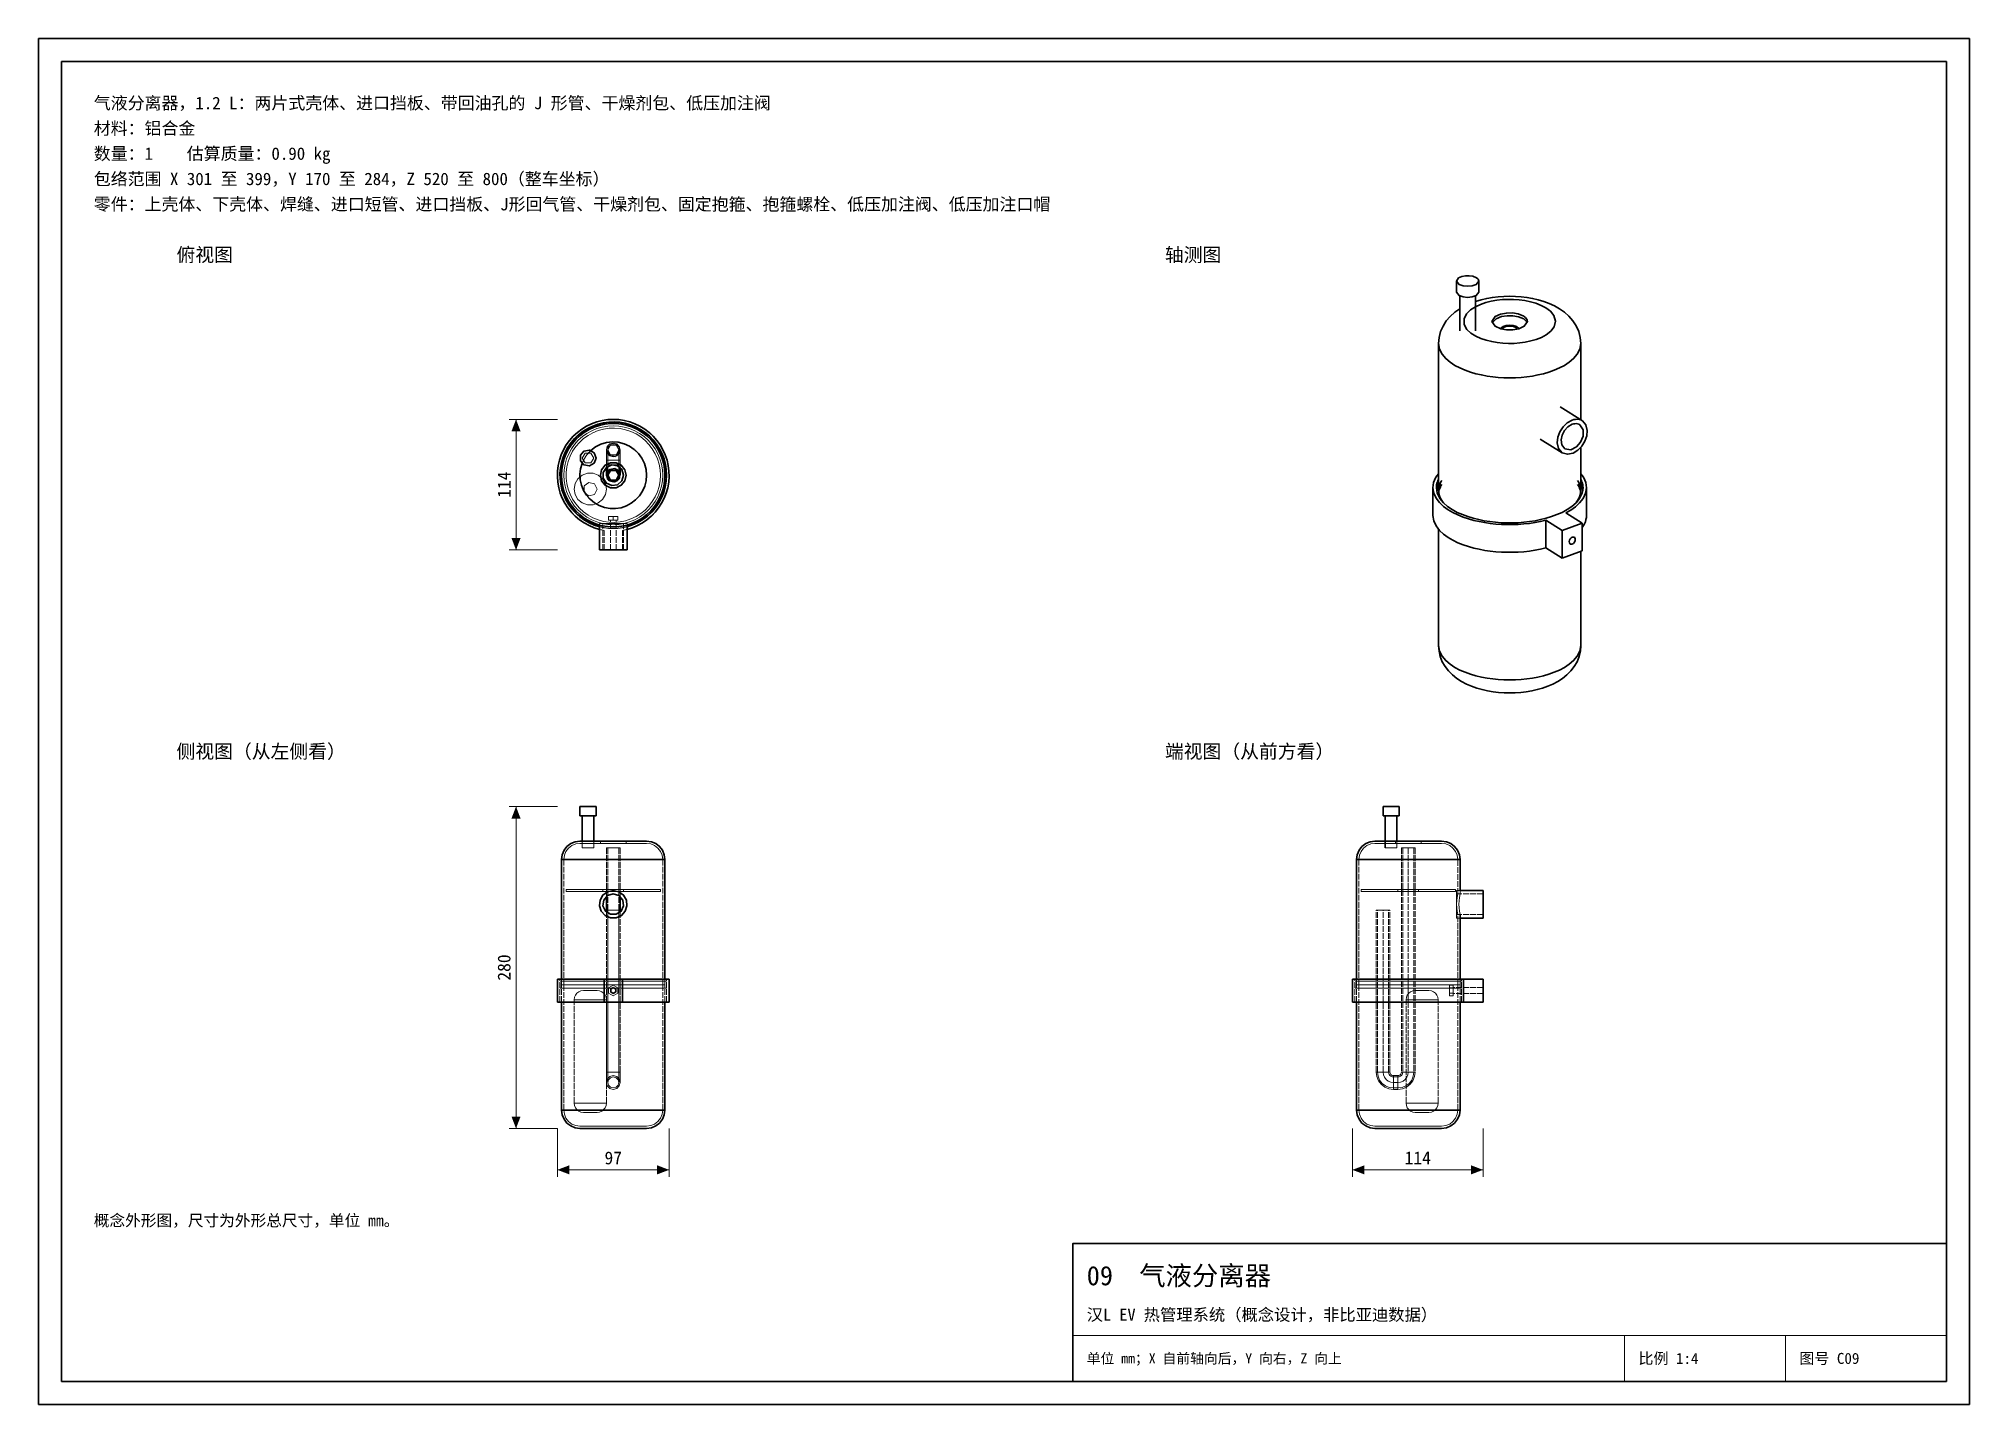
# Model space of a CAD drawing. Header units: millimetres. Extents: x 0 to 420, y 0 to 297.
import ezdxf
from ezdxf.enums import TextEntityAlignment as Align

# ---------------------------------------------------------------- set-up
doc = ezdxf.new("R2010")
doc.units = ezdxf.units.MM
doc.linetypes.add('DASHED', pattern=[1.524, 1.27, -0.254])
for name, color, linetype, lineweight, true_color in [('DIM', 7, 'Continuous', 18, 0x1e5aa0), ('FRAME', 7, 'Continuous', 35, 0x3c3c3c), ('HIDDEN', 7, 'DASHED', 13, 0x969696), ('OUTLINE', 7, 'Continuous', 35, 0x141414), ('TEXT', 7, 'Continuous', 18, 0x141414), ('THIN', 7, 'Continuous', 13, 0x6e6e6e)]:
    doc.layers.add(name, color=color, linetype=linetype, lineweight=lineweight, true_color=true_color)
doc.styles.add('ZH', font='simsun.ttc')

msp = doc.modelspace()

# ---------------------------------------------------------------- texts
at = {"layer": 'DIM', "style": 'ZH'}
for s, p in [('114', (101.25, 200)), ('280', (101.25, 95))]:
    msp.add_text(s, height=2.8, rotation=90, dxfattribs=at).set_placement(p, align=Align.MIDDLE_CENTER)
for s, p in [('97', (125, 53.6)), ('114', (300, 53.6))]:
    msp.add_text(s, height=2.8, dxfattribs=at).set_placement(p, align=Align.MIDDLE_CENTER)
at = {"layer": 'TEXT', "style": 'ZH'}
for s, height, p in [('气液分离器，1.2 L：两片式壳体、进口挡板、带回油孔的 J 形管、干燥剂包、低压加注阀', 2.7, (12, 283)), ('材料：铝合金', 2.7, (12, 277.5)), ('数量：1    估算质量：0.90 kg', 2.7, (12, 272)), ('包络范围 X 301 至 399，Y 170 至 284，Z 520 至 800（整车坐标）', 2.7, (12, 266.5)), ('零件：上壳体、下壳体、焊缝、进口短管、进口挡板、J形回气管、干燥剂包、固定抱箍、抱箍螺栓、低压加注阀、低压加注口帽', 2.7, (12, 261)), ('俯视图', 3, (30, 250)), ('轴测图', 3, (245, 250)), ('侧视图（从左侧看）', 3, (30, 142)), ('端视图（从前方看）', 3, (245, 142)), ('概念外形图，尺寸为外形总尺寸，单位 mm。', 2.5, (12, 40)), ('09  气液分离器', 4.2, (228, 28)), ('汉L EV 热管理系统（概念设计，非比亚迪数据）', 2.6, (228, 19.5)), ('单位 mm；X 自前轴向后，Y 向右，Z 向上', 2.2, (228, 10)), ('比例 1:4', 2.4, (348, 10)), ('图号 C09', 2.4, (383, 10))]:
    msp.add_text(s, height=height, dxfattribs=at).set_placement(p, align=Align.MIDDLE_LEFT)

# ---------------------------------------------------------------- hatches: boundary and pattern name
at = {"layer": 'DIM'}
for points in [[(103.85, 214.2), (102.86, 211.6), (104.84, 211.6)], [(103.85, 185.8), (104.84, 188.4), (102.86, 188.4)], [(103.85, 130), (102.86, 127.4), (104.84, 127.4)], [(103.85, 60), (104.84, 62.6), (102.86, 62.6)], [(112.85, 51), (115.45, 50.01), (115.45, 51.99)], [(137.15, 51), (134.55, 51.99), (134.55, 50.01)], [(285.8, 51), (288.4, 50.01), (288.4, 51.99)], [(314.2, 51), (311.6, 51.99), (311.6, 50.01)]]:
    msp.add_hatch(color=7, dxfattribs=at).paths.add_polyline_path(points)

# ---------------------------------------------------------------- linework, layer by layer
for points in [[(112.85, 214.2), (102.35, 214.2)], [(103.85, 185.8), (103.85, 214.2)], [(112.85, 185.8), (102.35, 185.8)], [(112.85, 130), (102.35, 130)], [(103.85, 60), (103.85, 130)], [(112.85, 60), (102.35, 60)], [(112.85, 60), (112.85, 49.5)], [(137.15, 60), (137.15, 49.5)], [(285.8, 60), (285.8, 49.5)], [(314.2, 60), (314.2, 49.5)], [(112.85, 51), (137.15, 51)], [(285.8, 51), (314.2, 51)]]:
    msp.add_lwpolyline(points, dxfattribs=at)
at = {"layer": 'FRAME'}
for points in [[(0, 0), (420, 0), (420, 297), (0, 297)], [(5, 5), (415, 5), (415, 292), (5, 292)], [(225, 5), (415, 5), (415, 35), (225, 35)]]:
    msp.add_lwpolyline(points, close=True, dxfattribs=at)
at = {"layer": 'HIDDEN'}
for points in [[(127, 190.07), (128.18, 190.32), (129.32, 190.7), (130.43, 191.18), (131.48, 191.77), (132.46, 192.46), (133.38, 193.25), (134.21, 194.12), (134.95, 195.07), (135.59, 196.09), (136.13, 197.17), (136.56, 198.3), (136.87, 199.46), (137.07, 200.65), (137.15, 201.85), (137.11, 203.05), (136.95, 204.25), (136.67, 205.42), (136.28, 206.56), (135.78, 207.66), (135.17, 208.7), (134.46, 209.67), (133.66, 210.57), (132.78, 211.39), (131.81, 212.11), (130.78, 212.74), (129.7, 213.26), (128.56, 213.67), (127.39, 213.96), (126.2, 214.14), (125, 214.2), (123.8, 214.14), (122.61, 213.96), (121.44, 213.67), (120.3, 213.26), (119.22, 212.74), (118.19, 212.11), (117.22, 211.39), (116.34, 210.57), (115.54, 209.67), (114.83, 208.7), (114.22, 207.66), (113.72, 206.56), (113.33, 205.42), (113.05, 204.25), (112.89, 203.05), (112.85, 201.85), (112.93, 200.65), (113.13, 199.46), (113.44, 198.3), (113.87, 197.17), (114.41, 196.09), (115.05, 195.07), (115.79, 194.12), (116.62, 193.25), (117.54, 192.46), (118.52, 191.77), (119.57, 191.18), (120.68, 190.7), (121.82, 190.32), (123, 190.07)], [(136.6, 202.05), (136.54, 203.26), (136.35, 204.46), (136.03, 205.63), (135.6, 206.77), (135.05, 207.85), (134.38, 208.87), (133.62, 209.81), (132.76, 210.67), (131.82, 211.43), (130.8, 212.1), (129.72, 212.65), (128.58, 213.08), (127.41, 213.4), (126.21, 213.59), (125, 213.65), (123.79, 213.59), (122.59, 213.4), (121.42, 213.08), (120.28, 212.65), (119.2, 212.1), (118.18, 211.43), (117.24, 210.67), (116.38, 209.81), (115.62, 208.87), (114.95, 207.85), (114.4, 206.77), (113.97, 205.63), (113.65, 204.46), (113.46, 203.26), (113.4, 202.05), (113.46, 200.84), (113.65, 199.64), (113.97, 198.47), (114.4, 197.33), (114.95, 196.25), (115.62, 195.23), (116.38, 194.29), (117.24, 193.43), (118.18, 192.67), (119.2, 192), (120.28, 191.45), (121.42, 191.02), (122.59, 190.7), (123.79, 190.51), (125, 190.45), (126.21, 190.51), (127.41, 190.7), (128.58, 191.02), (129.72, 191.45), (130.8, 192), (131.82, 192.67), (132.76, 193.43), (133.62, 194.29), (134.38, 195.23), (135.05, 196.25), (135.6, 197.33), (136.03, 198.47), (136.35, 199.64), (136.54, 200.84), (136.6, 202.05)], [(136.55, 202.05), (136.49, 203.26), (136.3, 204.45), (135.98, 205.62), (135.55, 206.75), (135, 207.82), (134.34, 208.84), (133.58, 209.78), (132.73, 210.63), (131.79, 211.39), (130.78, 212.05), (129.7, 212.6), (128.57, 213.03), (127.4, 213.35), (126.21, 213.54), (125, 213.6), (123.79, 213.54), (122.6, 213.35), (121.43, 213.03), (120.3, 212.6), (119.22, 212.05), (118.21, 211.39), (117.27, 210.63), (116.42, 209.78), (115.66, 208.84), (115, 207.82), (114.45, 206.75), (114.02, 205.62), (113.7, 204.45), (113.51, 203.26), (113.45, 202.05), (113.51, 200.84), (113.7, 199.65), (114.02, 198.48), (114.45, 197.35), (115, 196.27), (115.66, 195.26), (116.42, 194.32), (117.27, 193.47), (118.21, 192.71), (119.22, 192.05), (120.3, 191.5), (121.43, 191.07), (122.6, 190.75), (123.79, 190.56), (125, 190.5), (126.21, 190.56), (127.4, 190.75), (128.57, 191.07), (129.7, 191.5), (130.78, 192.05), (131.79, 192.71), (132.73, 193.47), (133.58, 194.32), (134.34, 195.26), (135, 196.27), (135.55, 197.35), (135.98, 198.48), (136.3, 199.65), (136.49, 200.84), (136.55, 202.05)], [(136.25, 202.05), (136.18, 203.27), (135.99, 204.47), (135.66, 205.64), (135.21, 206.77), (134.64, 207.85), (133.96, 208.86), (133.17, 209.79), (132.28, 210.62), (131.31, 211.36), (130.27, 211.99), (129.16, 212.5), (128.01, 212.89), (126.82, 213.15), (125.61, 213.28), (124.39, 213.28), (123.18, 213.15), (121.99, 212.89), (120.84, 212.5), (119.73, 211.99), (118.69, 211.36), (117.72, 210.62), (116.83, 209.79), (116.04, 208.86), (115.36, 207.85), (114.79, 206.77), (114.34, 205.64), (114.01, 204.47), (113.82, 203.27), (113.75, 202.05), (113.82, 200.83), (114.01, 199.63), (114.34, 198.46), (114.79, 197.33), (115.36, 196.25), (116.04, 195.24), (116.83, 194.31), (117.72, 193.48), (118.69, 192.74), (119.73, 192.11), (120.84, 191.6), (121.99, 191.21), (123.18, 190.95), (124.39, 190.82), (125.61, 190.82), (126.82, 190.95), (128.01, 191.21), (129.16, 191.6), (130.27, 192.11), (131.31, 192.74), (132.28, 193.48), (133.17, 194.31), (133.96, 195.24), (134.64, 196.25), (135.21, 197.33), (135.66, 198.46), (135.99, 199.63), (136.18, 200.83), (136.25, 202.05)], [(136.25, 202.05), (136.18, 203.27), (135.99, 204.47), (135.66, 205.64), (135.21, 206.77), (134.64, 207.85), (133.96, 208.86), (133.17, 209.79), (132.28, 210.62), (131.31, 211.36), (130.27, 211.99), (129.16, 212.5), (128.01, 212.89), (126.82, 213.15), (125.61, 213.28), (124.39, 213.28), (123.18, 213.15), (121.99, 212.89), (120.84, 212.5), (119.73, 211.99), (118.69, 211.36), (117.72, 210.62), (116.83, 209.79), (116.04, 208.86), (115.36, 207.85), (114.79, 206.77), (114.34, 205.64), (114.01, 204.47), (113.82, 203.27), (113.75, 202.05), (113.82, 200.83), (114.01, 199.63), (114.34, 198.46), (114.79, 197.33), (115.36, 196.25), (116.04, 195.24), (116.83, 194.31), (117.72, 193.48), (118.69, 192.74), (119.73, 192.11), (120.84, 191.6), (121.99, 191.21), (123.18, 190.95), (124.39, 190.82), (125.61, 190.82), (126.82, 190.95), (128.01, 191.21), (129.16, 191.6), (130.27, 192.11), (131.31, 192.74), (132.28, 193.48), (133.17, 194.31), (133.96, 195.24), (134.64, 196.25), (135.21, 197.33), (135.66, 198.46), (135.99, 199.63), (136.18, 200.83), (136.25, 202.05)], [(136.25, 202.05), (136.18, 203.27), (135.99, 204.47), (135.66, 205.64), (135.21, 206.77), (134.64, 207.85), (133.96, 208.86), (133.17, 209.79), (132.28, 210.62), (131.31, 211.36), (130.27, 211.99), (129.16, 212.5), (128.01, 212.89), (126.82, 213.15), (125.61, 213.28), (124.39, 213.28), (123.18, 213.15), (121.99, 212.89), (120.84, 212.5), (119.73, 211.99), (118.69, 211.36), (117.72, 210.62), (116.83, 209.79), (116.04, 208.86), (115.36, 207.85), (114.79, 206.77), (114.34, 205.64), (114.01, 204.47), (113.82, 203.27), (113.75, 202.05), (113.82, 200.83), (114.01, 199.63), (114.34, 198.46), (114.79, 197.33), (115.36, 196.25), (116.04, 195.24), (116.83, 194.31), (117.72, 193.48), (118.69, 192.74), (119.73, 192.11), (120.84, 191.6), (121.99, 191.21), (123.18, 190.95), (124.39, 190.82), (125.61, 190.82), (126.82, 190.95), (128.01, 191.21), (129.16, 191.6), (130.27, 192.11), (131.31, 192.74), (132.28, 193.48), (133.17, 194.31), (133.96, 195.24), (134.64, 196.25), (135.21, 197.33), (135.66, 198.46), (135.99, 199.63), (136.18, 200.83), (136.25, 202.05)], [(136.25, 202.05), (136.18, 203.27), (135.99, 204.47), (135.66, 205.64), (135.21, 206.77), (134.64, 207.85), (133.96, 208.86), (133.17, 209.79), (132.28, 210.62), (131.31, 211.36), (130.27, 211.99), (129.16, 212.5), (128.01, 212.89), (126.82, 213.15), (125.61, 213.28), (124.39, 213.28), (123.18, 213.15), (121.99, 212.89), (120.84, 212.5), (119.73, 211.99), (118.69, 211.36), (117.72, 210.62), (116.83, 209.79), (116.04, 208.86), (115.36, 207.85), (114.79, 206.77), (114.34, 205.64), (114.01, 204.47), (113.82, 203.27), (113.75, 202.05), (113.82, 200.83), (114.01, 199.63), (114.34, 198.46), (114.79, 197.33), (115.36, 196.25), (116.04, 195.24), (116.83, 194.31), (117.72, 193.48), (118.69, 192.74), (119.73, 192.11), (120.84, 191.6), (121.99, 191.21), (123.18, 190.95), (124.39, 190.82), (125.61, 190.82), (126.82, 190.95), (128.01, 191.21), (129.16, 191.6), (130.27, 192.11), (131.31, 192.74), (132.28, 193.48), (133.17, 194.31), (133.96, 195.24), (134.64, 196.25), (135.21, 197.33), (135.66, 198.46), (135.99, 199.63), (136.18, 200.83), (136.25, 202.05)], [(136.25, 202.05), (136.18, 203.27), (135.99, 204.47), (135.66, 205.64), (135.21, 206.77), (134.64, 207.85), (133.96, 208.86), (133.17, 209.79), (132.28, 210.62), (131.31, 211.36), (130.27, 211.99), (129.16, 212.5), (128.01, 212.89), (126.82, 213.15), (125.61, 213.28), (124.39, 213.28), (123.18, 213.15), (121.99, 212.89), (120.84, 212.5), (119.73, 211.99), (118.69, 211.36), (117.72, 210.62), (116.83, 209.79), (116.04, 208.86), (115.36, 207.85), (114.79, 206.77), (114.34, 205.64), (114.01, 204.47), (113.82, 203.27), (113.75, 202.05), (113.82, 200.83), (114.01, 199.63), (114.34, 198.46), (114.79, 197.33), (115.36, 196.25), (116.04, 195.24), (116.83, 194.31), (117.72, 193.48), (118.69, 192.74), (119.73, 192.11), (120.84, 191.6), (121.99, 191.21), (123.18, 190.95), (124.39, 190.82), (125.61, 190.82), (126.82, 190.95), (128.01, 191.21), (129.16, 191.6), (130.27, 192.11), (131.31, 192.74), (132.28, 193.48), (133.17, 194.31), (133.96, 195.24), (134.64, 196.25), (135.21, 197.33), (135.66, 198.46), (135.99, 199.63), (136.18, 200.83), (136.25, 202.05)], [(136.25, 202.05), (136.18, 203.27), (135.99, 204.47), (135.66, 205.64), (135.21, 206.77), (134.64, 207.85), (133.96, 208.86), (133.17, 209.79), (132.28, 210.62), (131.31, 211.36), (130.27, 211.99), (129.16, 212.5), (128.01, 212.89), (126.82, 213.15), (125.61, 213.28), (124.39, 213.28), (123.18, 213.15), (121.99, 212.89), (120.84, 212.5), (119.73, 211.99), (118.69, 211.36), (117.72, 210.62), (116.83, 209.79), (116.04, 208.86), (115.36, 207.85), (114.79, 206.77), (114.34, 205.64), (114.01, 204.47), (113.82, 203.27), (113.75, 202.05), (113.82, 200.83), (114.01, 199.63), (114.34, 198.46), (114.79, 197.33), (115.36, 196.25), (116.04, 195.24), (116.83, 194.31), (117.72, 193.48), (118.69, 192.74), (119.73, 192.11), (120.84, 191.6), (121.99, 191.21), (123.18, 190.95), (124.39, 190.82), (125.61, 190.82), (126.82, 190.95), (128.01, 191.21), (129.16, 191.6), (130.27, 192.11), (131.31, 192.74), (132.28, 193.48), (133.17, 194.31), (133.96, 195.24), (134.64, 196.25), (135.21, 197.33), (135.66, 198.46), (135.99, 199.63), (136.18, 200.83), (136.25, 202.05)], [(135.75, 202.05), (135.68, 203.25), (135.48, 204.44), (135.15, 205.6), (134.69, 206.71), (134.1, 207.77), (133.4, 208.75), (132.6, 209.65), (131.7, 210.45), (130.72, 211.15), (129.66, 211.74), (128.55, 212.2), (127.39, 212.53), (126.2, 212.73), (125, 212.8), (123.8, 212.73), (122.61, 212.53), (121.45, 212.2), (120.34, 211.74), (119.28, 211.15), (118.3, 210.45), (117.4, 209.65), (116.6, 208.75), (115.9, 207.77), (115.31, 206.71), (114.85, 205.6), (114.52, 204.44), (114.32, 203.25), (114.25, 202.05), (114.32, 200.85), (114.52, 199.66), (114.85, 198.5), (115.31, 197.39), (115.9, 196.33), (116.6, 195.35), (117.4, 194.45), (118.3, 193.65), (119.28, 192.95), (120.34, 192.36), (121.45, 191.9), (122.61, 191.57), (123.8, 191.37), (125, 191.3), (126.2, 191.37), (127.39, 191.57), (128.55, 191.9), (129.66, 192.36), (130.72, 192.95), (131.7, 193.65), (132.6, 194.45), (133.4, 195.35), (134.1, 196.33), (134.69, 197.39), (135.15, 198.5), (135.48, 199.66), (135.68, 200.85), (135.75, 202.05)], [(135.75, 202.05), (135.68, 203.25), (135.48, 204.44), (135.15, 205.6), (134.69, 206.71), (134.1, 207.77), (133.4, 208.75), (132.6, 209.65), (131.7, 210.45), (130.72, 211.15), (129.66, 211.74), (128.55, 212.2), (127.39, 212.53), (126.2, 212.73), (125, 212.8), (123.8, 212.73), (122.61, 212.53), (121.45, 212.2), (120.34, 211.74), (119.28, 211.15), (118.3, 210.45), (117.4, 209.65), (116.6, 208.75), (115.9, 207.77), (115.31, 206.71), (114.85, 205.6), (114.52, 204.44), (114.32, 203.25), (114.25, 202.05), (114.32, 200.85), (114.52, 199.66), (114.85, 198.5), (115.31, 197.39), (115.9, 196.33), (116.6, 195.35), (117.4, 194.45), (118.3, 193.65), (119.28, 192.95), (120.34, 192.36), (121.45, 191.9), (122.61, 191.57), (123.8, 191.37), (125, 191.3), (126.2, 191.37), (127.39, 191.57), (128.55, 191.9), (129.66, 192.36), (130.72, 192.95), (131.7, 193.65), (132.6, 194.45), (133.4, 195.35), (134.1, 196.33), (134.69, 197.39), (135.15, 198.5), (135.48, 199.66), (135.68, 200.85), (135.75, 202.05)], [(135.75, 202.05), (135.68, 203.25), (135.48, 204.44), (135.15, 205.6), (134.69, 206.71), (134.1, 207.77), (133.4, 208.75), (132.6, 209.65), (131.7, 210.45), (130.72, 211.15), (129.66, 211.74), (128.55, 212.2), (127.39, 212.53), (126.2, 212.73), (125, 212.8), (123.8, 212.73), (122.61, 212.53), (121.45, 212.2), (120.34, 211.74), (119.28, 211.15), (118.3, 210.45), (117.4, 209.65), (116.6, 208.75), (115.9, 207.77), (115.31, 206.71), (114.85, 205.6), (114.52, 204.44), (114.32, 203.25), (114.25, 202.05), (114.32, 200.85), (114.52, 199.66), (114.85, 198.5), (115.31, 197.39), (115.9, 196.33), (116.6, 195.35), (117.4, 194.45), (118.3, 193.65), (119.28, 192.95), (120.34, 192.36), (121.45, 191.9), (122.61, 191.57), (123.8, 191.37), (125, 191.3), (126.2, 191.37), (127.39, 191.57), (128.55, 191.9), (129.66, 192.36), (130.72, 192.95), (131.7, 193.65), (132.6, 194.45), (133.4, 195.35), (134.1, 196.33), (134.69, 197.39), (135.15, 198.5), (135.48, 199.66), (135.68, 200.85), (135.75, 202.05)], [(135.75, 202.05), (135.68, 203.25), (135.48, 204.44), (135.15, 205.6), (134.69, 206.71), (134.1, 207.77), (133.4, 208.75), (132.6, 209.65), (131.7, 210.45), (130.72, 211.15), (129.66, 211.74), (128.55, 212.2), (127.39, 212.53), (126.2, 212.73), (125, 212.8), (123.8, 212.73), (122.61, 212.53), (121.45, 212.2), (120.34, 211.74), (119.28, 211.15), (118.3, 210.45), (117.4, 209.65), (116.6, 208.75), (115.9, 207.77), (115.31, 206.71), (114.85, 205.6), (114.52, 204.44), (114.32, 203.25), (114.25, 202.05), (114.32, 200.85), (114.52, 199.66), (114.85, 198.5), (115.31, 197.39), (115.9, 196.33), (116.6, 195.35), (117.4, 194.45), (118.3, 193.65), (119.28, 192.95), (120.34, 192.36), (121.45, 191.9), (122.61, 191.57), (123.8, 191.37), (125, 191.3), (126.2, 191.37), (127.39, 191.57), (128.55, 191.9), (129.66, 192.36), (130.72, 192.95), (131.7, 193.65), (132.6, 194.45), (133.4, 195.35), (134.1, 196.33), (134.69, 197.39), (135.15, 198.5), (135.48, 199.66), (135.68, 200.85), (135.75, 202.05)], [(135.75, 202.05), (135.68, 203.25), (135.48, 204.44), (135.15, 205.6), (134.69, 206.71), (134.1, 207.77), (133.4, 208.75), (132.6, 209.65), (131.7, 210.45), (130.72, 211.15), (129.66, 211.74), (128.55, 212.2), (127.39, 212.53), (126.2, 212.73), (125, 212.8), (123.8, 212.73), (122.61, 212.53), (121.45, 212.2), (120.34, 211.74), (119.28, 211.15), (118.3, 210.45), (117.4, 209.65), (116.6, 208.75), (115.9, 207.77), (115.31, 206.71), (114.85, 205.6), (114.52, 204.44), (114.32, 203.25), (114.25, 202.05), (114.32, 200.85), (114.52, 199.66), (114.85, 198.5), (115.31, 197.39), (115.9, 196.33), (116.6, 195.35), (117.4, 194.45), (118.3, 193.65), (119.28, 192.95), (120.34, 192.36), (121.45, 191.9), (122.61, 191.57), (123.8, 191.37), (125, 191.3), (126.2, 191.37), (127.39, 191.57), (128.55, 191.9), (129.66, 192.36), (130.72, 192.95), (131.7, 193.65), (132.6, 194.45), (133.4, 195.35), (134.1, 196.33), (134.69, 197.39), (135.15, 198.5), (135.48, 199.66), (135.68, 200.85), (135.75, 202.05)], [(135.75, 202.05), (135.68, 203.25), (135.48, 204.44), (135.15, 205.6), (134.69, 206.71), (134.1, 207.77), (133.4, 208.75), (132.6, 209.65), (131.7, 210.45), (130.72, 211.15), (129.66, 211.74), (128.55, 212.2), (127.39, 212.53), (126.2, 212.73), (125, 212.8), (123.8, 212.73), (122.61, 212.53), (121.45, 212.2), (120.34, 211.74), (119.28, 211.15), (118.3, 210.45), (117.4, 209.65), (116.6, 208.75), (115.9, 207.77), (115.31, 206.71), (114.85, 205.6), (114.52, 204.44), (114.32, 203.25), (114.25, 202.05), (114.32, 200.85), (114.52, 199.66), (114.85, 198.5), (115.31, 197.39), (115.9, 196.33), (116.6, 195.35), (117.4, 194.45), (118.3, 193.65), (119.28, 192.95), (120.34, 192.36), (121.45, 191.9), (122.61, 191.57), (123.8, 191.37), (125, 191.3), (126.2, 191.37), (127.39, 191.57), (128.55, 191.9), (129.66, 192.36), (130.72, 192.95), (131.7, 193.65), (132.6, 194.45), (133.4, 195.35), (134.1, 196.33), (134.69, 197.39), (135.15, 198.5), (135.48, 199.66), (135.68, 200.85), (135.75, 202.05)], [(135.25, 202.05), (135.18, 203.26), (134.96, 204.46), (134.61, 205.62), (134.12, 206.73), (133.5, 207.78), (132.76, 208.74), (131.92, 209.61), (130.98, 210.38), (129.95, 211.03), (128.85, 211.55), (127.7, 211.94), (126.51, 212.19), (125.3, 212.3), (124.09, 212.26), (122.89, 212.08), (121.72, 211.76), (120.59, 211.3), (119.53, 210.72), (118.54, 210.01), (117.65, 209.19), (116.85, 208.27), (116.17, 207.26), (115.62, 206.18), (115.2, 205.04), (114.91, 203.86), (114.77, 202.66), (114.77, 201.44), (114.91, 200.24), (115.2, 199.06), (115.62, 197.92), (116.17, 196.84), (116.85, 195.83), (117.65, 194.91), (118.54, 194.09), (119.53, 193.38), (120.59, 192.8), (121.72, 192.34), (122.89, 192.02), (124.09, 191.84), (125.3, 191.8), (126.51, 191.91), (127.7, 192.16), (128.85, 192.55), (129.95, 193.07), (130.98, 193.72), (131.92, 194.49), (132.76, 195.36), (133.5, 196.32), (134.12, 197.37), (134.61, 198.48), (134.96, 199.64), (135.18, 200.84), (135.25, 202.05)], [(135.25, 202.05), (135.18, 203.26), (134.96, 204.46), (134.61, 205.62), (134.12, 206.73), (133.5, 207.78), (132.76, 208.74), (131.92, 209.61), (130.98, 210.38), (129.95, 211.03), (128.85, 211.55), (127.7, 211.94), (126.51, 212.19), (125.3, 212.3), (124.09, 212.26), (122.89, 212.08), (121.72, 211.76), (120.59, 211.3), (119.53, 210.72), (118.54, 210.01), (117.65, 209.19), (116.85, 208.27), (116.17, 207.26), (115.62, 206.18), (115.2, 205.04), (114.91, 203.86), (114.77, 202.66), (114.77, 201.44), (114.91, 200.24), (115.2, 199.06), (115.62, 197.92), (116.17, 196.84), (116.85, 195.83), (117.65, 194.91), (118.54, 194.09), (119.53, 193.38), (120.59, 192.8), (121.72, 192.34), (122.89, 192.02), (124.09, 191.84), (125.3, 191.8), (126.51, 191.91), (127.7, 192.16), (128.85, 192.55), (129.95, 193.07), (130.98, 193.72), (131.92, 194.49), (132.76, 195.36), (133.5, 196.32), (134.12, 197.37), (134.61, 198.48), (134.96, 199.64), (135.18, 200.84), (135.25, 202.05)], [(132.25, 202.05), (132.15, 203.28), (131.84, 204.47), (131.33, 205.59), (130.64, 206.6), (129.79, 207.49), (128.8, 208.22), (127.7, 208.78), (126.53, 209.14), (125.31, 209.29), (124.08, 209.24), (122.88, 208.98), (121.74, 208.52), (120.69, 207.88), (119.77, 207.07), (118.99, 206.11), (118.39, 205.04), (117.98, 203.88), (117.78, 202.66), (117.78, 201.44), (117.98, 200.22), (118.39, 199.06), (118.99, 197.99), (119.77, 197.03), (120.69, 196.22), (121.74, 195.58), (122.88, 195.12), (124.08, 194.86), (125.31, 194.81), (126.53, 194.96), (127.7, 195.32), (128.8, 195.88), (129.79, 196.61), (130.64, 197.5), (131.33, 198.51), (131.84, 199.63), (132.15, 200.82), (132.25, 202.05)], [(132.25, 202.05), (132.15, 203.28), (131.84, 204.47), (131.33, 205.59), (130.64, 206.6), (129.79, 207.49), (128.8, 208.22), (127.7, 208.78), (126.53, 209.14), (125.31, 209.29), (124.08, 209.24), (122.88, 208.98), (121.74, 208.52), (120.69, 207.88), (119.77, 207.07), (118.99, 206.11), (118.39, 205.04), (117.98, 203.88), (117.78, 202.66), (117.78, 201.44), (117.98, 200.22), (118.39, 199.06), (118.99, 197.99), (119.77, 197.03), (120.69, 196.22), (121.74, 195.58), (122.88, 195.12), (124.08, 194.86), (125.31, 194.81), (126.53, 194.96), (127.7, 195.32), (128.8, 195.88), (129.79, 196.61), (130.64, 197.5), (131.33, 198.51), (131.84, 199.63), (132.15, 200.82), (132.25, 202.05)], [(132.25, 202.05), (132.15, 203.28), (131.84, 204.47), (131.33, 205.59), (130.64, 206.6), (129.79, 207.49), (128.8, 208.22), (127.7, 208.78), (126.53, 209.14), (125.31, 209.29), (124.08, 209.24), (122.88, 208.98), (121.74, 208.52), (120.69, 207.88), (119.77, 207.07), (118.99, 206.11), (118.39, 205.04), (117.98, 203.88), (117.78, 202.66), (117.78, 201.44), (117.98, 200.22), (118.39, 199.06), (118.99, 197.99), (119.77, 197.03), (120.69, 196.22), (121.74, 195.58), (122.88, 195.12), (124.08, 194.86), (125.31, 194.81), (126.53, 194.96), (127.7, 195.32), (128.8, 195.88), (129.79, 196.61), (130.64, 197.5), (131.33, 198.51), (131.84, 199.63), (132.15, 200.82), (132.25, 202.05)], [(121.25, 205.8), (120.84, 206.92), (119.8, 207.52), (118.62, 207.32), (117.86, 206.4), (117.86, 205.2), (118.62, 204.28), (119.8, 204.08), (120.84, 204.68), (121.25, 205.8)], [(120.14, 207.43), (119.73, 207.03), (119.35, 206.6), (119.01, 206.13), (118.71, 205.65), (118.44, 205.14), (118.22, 204.61)], [(120.75, 205.8), (120.12, 206.88), (118.88, 206.88), (118.25, 205.8), (118.88, 204.72), (120.12, 204.72), (120.75, 205.8)], [(120.75, 205.8), (120.12, 206.88), (118.88, 206.88), (118.25, 205.8), (118.88, 204.72), (120.12, 204.72), (120.75, 205.8)], [(123.5, 207.55), (123.7, 208.3), (124.25, 208.85), (125, 209.05), (125.75, 208.85), (126.3, 208.3), (126.5, 207.55)], [(123.5, 207.55), (124.06, 206.38), (125.33, 206.09), (126.35, 206.9), (126.35, 208.2), (125.33, 209.01), (124.06, 208.72), (123.5, 207.55)], [(123.5, 205.3), (123.5, 205.68), (123.5, 206.05), (123.5, 206.43), (123.5, 206.8), (123.5, 207.17), (123.5, 207.55)], [(126.5, 207.55), (126.3, 206.8), (125.75, 206.25), (125, 206.05), (124.25, 206.25), (123.7, 206.8), (123.5, 207.55)], [(123.8, 207.55), (123.96, 208.15), (124.4, 208.59), (125, 208.75), (125.6, 208.59), (126.04, 208.15), (126.2, 207.55)], [(123.8, 207.55), (124.4, 206.51), (125.6, 206.51), (126.2, 207.55), (125.6, 208.59), (124.4, 208.59), (123.8, 207.55)], [(123.8, 205.3), (123.8, 205.68), (123.8, 206.05), (123.8, 206.43), (123.8, 206.8), (123.8, 207.17), (123.8, 207.55)], [(126.2, 207.55), (126.04, 206.95), (125.6, 206.51), (125, 206.35), (124.4, 206.51), (123.96, 206.95), (123.8, 207.55)], [(126.2, 205.3), (126.2, 205.68), (126.2, 206.05), (126.2, 206.43), (126.2, 206.8), (126.2, 207.17), (126.2, 207.55)], [(126.5, 205.3), (126.5, 205.68), (126.5, 206.05), (126.5, 206.43), (126.5, 206.8), (126.5, 207.17), (126.5, 207.55)], [(123.5, 199.05), (123.29, 200.25), (122.68, 201.3), (121.75, 202.08), (120.61, 202.5), (119.39, 202.5), (118.25, 202.08), (117.32, 201.3), (116.71, 200.25), (116.5, 199.05), (116.71, 197.85), (117.32, 196.8), (118.25, 196.02), (119.39, 195.6), (120.61, 195.6), (121.75, 196.02), (122.68, 196.8), (123.29, 197.85), (123.5, 199.05)], [(123.5, 199.05), (123.29, 200.25), (122.68, 201.3), (121.75, 202.08), (120.61, 202.5), (119.39, 202.5), (118.25, 202.08), (117.32, 201.3), (116.71, 200.25), (116.5, 199.05), (116.71, 197.85), (117.32, 196.8), (118.25, 196.02), (119.39, 195.6), (120.61, 195.6), (121.75, 196.02), (122.68, 196.8), (123.29, 197.85), (123.5, 199.05)], [(123.5, 199.05), (123.29, 200.25), (122.68, 201.3), (121.75, 202.08), (120.61, 202.5), (119.39, 202.5), (118.25, 202.08), (117.32, 201.3), (116.71, 200.25), (116.5, 199.05), (116.71, 197.85), (117.32, 196.8), (118.25, 196.02), (119.39, 195.6), (120.61, 195.6), (121.75, 196.02), (122.68, 196.8), (123.29, 197.85), (123.5, 199.05)], [(123.5, 199.05), (123.29, 200.25), (122.68, 201.3), (121.75, 202.08), (120.61, 202.5), (119.39, 202.5), (118.25, 202.08), (117.32, 201.3), (116.71, 200.25), (116.5, 199.05), (116.71, 197.85), (117.32, 196.8), (118.25, 196.02), (119.39, 195.6), (120.61, 195.6), (121.75, 196.02), (122.68, 196.8), (123.29, 197.85), (123.5, 199.05)], [(127.8, 202.05), (127.52, 203.26), (126.75, 204.24), (125.62, 204.78), (124.38, 204.78), (123.25, 204.24), (122.48, 203.26), (122.2, 202.05), (122.48, 200.84), (123.25, 199.86), (124.38, 199.32), (125.62, 199.32), (126.75, 199.86), (127.52, 200.84), (127.8, 202.05)], [(127.25, 202.05), (126.89, 203.27), (125.93, 204.1), (124.68, 204.28), (123.53, 203.75), (122.84, 202.68), (122.84, 201.42), (123.53, 200.35), (124.68, 199.82), (125.93, 200), (126.89, 200.83), (127.25, 202.05)], [(123.5, 204.3), (123.5, 205.3)], [(123.5, 205.3), (124, 205.3), (124.5, 205.3), (125, 205.3), (125.5, 205.3), (126, 205.3), (126.5, 205.3)], [(126.5, 205.3), (126, 205.3), (125.5, 205.3), (125, 205.3), (124.5, 205.3), (124, 205.3), (123.5, 205.3)], [(123.5, 203.73), (123.5, 203.82), (123.5, 203.92), (123.5, 204.01), (123.5, 204.11), (123.5, 204.2), (123.5, 204.3)], [(123.5, 204.3), (124, 204.3), (124.5, 204.3), (125, 204.3), (125.5, 204.3), (126, 204.3), (126.5, 204.3)], [(126.5, 204.3), (126, 204.3), (125.5, 204.3), (125, 204.3), (124.5, 204.3), (124, 204.3), (123.5, 204.3)], [(123.5, 202.05), (123.7, 202.8), (124.25, 203.35), (125, 203.55), (125.75, 203.35), (126.3, 202.8), (126.5, 202.05)], [(123.5, 202.05), (123.7, 202.8), (124.25, 203.35), (125, 203.55), (125.75, 203.35), (126.3, 202.8), (126.5, 202.05)], [(126.5, 202.05), (126.3, 201.3), (125.75, 200.75), (125, 200.55), (124.25, 200.75), (123.7, 201.3), (123.5, 202.05)], [(126.5, 202.05), (126.3, 201.3), (125.75, 200.75), (125, 200.55), (124.25, 200.75), (123.7, 201.3), (123.5, 202.05)], [(123.8, 204.3), (123.8, 205.3)], [(123.8, 205.3), (124.2, 205.3), (124.6, 205.3), (125, 205.3), (125.4, 205.3), (125.8, 205.3), (126.2, 205.3)], [(126.2, 205.3), (125.8, 205.3), (125.4, 205.3), (125, 205.3), (124.6, 205.3), (124.2, 205.3), (123.8, 205.3)], [(123.8, 202.05), (123.8, 202.43), (123.8, 202.8), (123.8, 203.18), (123.8, 203.55), (123.8, 203.93), (123.8, 204.3)], [(123.8, 204.3), (124.2, 204.3), (124.6, 204.3), (125, 204.3), (125.4, 204.3), (125.8, 204.3), (126.2, 204.3)], [(126.2, 204.3), (125.8, 204.3), (125.4, 204.3), (125, 204.3), (124.6, 204.3), (124.2, 204.3), (123.8, 204.3)], [(123.8, 202.05), (123.96, 202.65), (124.4, 203.09), (125, 203.25), (125.6, 203.09), (126.04, 202.65), (126.2, 202.05)], [(123.8, 202.05), (123.96, 202.65), (124.4, 203.09), (125, 203.25), (125.6, 203.09), (126.04, 202.65), (126.2, 202.05)], [(126.2, 202.05), (126.04, 201.45), (125.6, 201.01), (125, 200.85), (124.4, 201.01), (123.96, 201.45), (123.8, 202.05)], [(126.2, 202.05), (126.04, 201.45), (125.6, 201.01), (125, 200.85), (124.4, 201.01), (123.96, 201.45), (123.8, 202.05)], [(126.2, 204.3), (126.2, 205.3)], [(126.2, 204.3), (126.2, 203.93), (126.2, 203.55), (126.2, 203.18), (126.2, 202.8), (126.2, 202.43), (126.2, 202.05)], [(126.5, 204.3), (126.5, 205.3)], [(126.5, 204.3), (126.5, 204.2), (126.5, 204.11), (126.5, 204.01), (126.5, 203.92), (126.5, 203.82), (126.5, 203.73)], [(121.5, 199.05), (120.94, 200.22), (119.67, 200.51), (118.65, 199.7), (118.65, 198.4), (119.67, 197.59), (120.94, 197.88), (121.5, 199.05)], [(121.5, 199.05), (120.94, 200.22), (119.67, 200.51), (118.65, 199.7), (118.65, 198.4), (119.67, 197.59), (120.94, 197.88), (121.5, 199.05)], [(128, 191.55), (127, 191.55), (126, 191.55), (125, 191.55), (124, 191.55), (123, 191.55), (122, 191.55)], [(122, 191.55), (122.5, 191.55), (123, 191.55), (123.5, 191.55), (124, 191.55), (124.5, 191.55), (125, 191.55)], [(122, 191.21), (122, 191.55)], [(122, 190.9), (122.99, 190.68), (123.99, 190.54), (125, 190.5), (126.01, 190.54), (127.01, 190.68), (128, 190.9)], [(128, 190.84), (127.01, 190.63), (126.01, 190.49), (125, 190.45), (123.99, 190.49), (122.99, 190.63), (122, 190.84)], [(123, 190.07), (122.83, 190.09), (122.66, 190.13), (122.5, 190.16), (122.33, 190.2), (122.17, 190.24), (122, 190.28)], [(127.25, 191.55), (126.5, 191.55), (125.75, 191.55), (125, 191.55), (124.25, 191.55), (123.5, 191.55), (122.75, 191.55)], [(122.75, 191.55), (123.12, 191.55), (123.5, 191.55), (123.88, 191.55), (124.25, 191.55), (124.62, 191.55), (125, 191.55)], [(122.75, 185.8), (122.75, 191.55)], [(127.25, 191.54), (126.51, 191.41), (125.75, 191.33), (125, 191.3), (124.25, 191.33), (123.49, 191.41), (122.75, 191.54)], [(122.75, 191.54), (123.12, 191.47), (123.49, 191.41), (123.87, 191.36), (124.25, 191.33), (124.62, 191.31), (125, 191.3)], [(122.75, 191.03), (122.75, 191.54)], [(127.25, 191.03), (126.51, 190.9), (125.75, 190.83), (125, 190.8), (124.25, 190.83), (123.49, 190.9), (122.75, 191.03)], [(122.75, 191.03), (123.12, 190.96), (123.49, 190.9), (123.87, 190.86), (124.25, 190.83), (124.62, 190.81), (125, 190.8)], [(123, 185.8), (123, 190.07)], [(123, 185.8), (123, 190.07)], [(124, 192.3), (124, 193.11)], [(124, 193.11), (125, 193.11)], [(125, 193.11), (124, 193.11)], [(124, 192.3), (124, 193.11)], [(124, 192.3), (125, 192.3)], [(125, 192.3), (124, 192.3)], [(125.62, 192.3), (125.42, 192.3), (125.21, 192.3), (125, 192.3), (124.79, 192.3), (124.58, 192.3), (124.38, 192.3)], [(124.38, 192.3), (124.48, 192.3), (124.58, 192.3), (124.69, 192.3), (124.79, 192.3), (124.9, 192.3), (125, 192.3)], [(124.38, 185.8), (124.38, 192.3)], [(125, 192.3), (125, 193.11)], [(125, 193.11), (126, 193.11)], [(126, 193.11), (125, 193.11)], [(125, 192.3), (125, 193.11)], [(125, 192.3), (126, 192.3)], [(126, 192.3), (125, 192.3)], [(125, 192.3), (125.1, 192.3), (125.21, 192.3), (125.31, 192.3), (125.42, 192.3), (125.52, 192.3), (125.62, 192.3)], [(125, 191.55), (125.5, 191.55), (126, 191.55), (126.5, 191.55), (127, 191.55), (127.5, 191.55), (128, 191.55)], [(125, 191.55), (125.38, 191.55), (125.75, 191.55), (126.12, 191.55), (126.5, 191.55), (126.88, 191.55), (127.25, 191.55)], [(125, 191.3), (125.38, 191.31), (125.75, 191.33), (126.13, 191.36), (126.51, 191.41), (126.88, 191.47), (127.25, 191.54)], [(125, 190.8), (125.38, 190.81), (125.75, 190.83), (126.13, 190.86), (126.51, 190.9), (126.88, 190.96), (127.25, 191.03)], [(125.62, 185.8), (125.62, 192.3)], [(126, 192.3), (126, 193.11)], [(126, 192.3), (126, 193.11)], [(128, 190.28), (127.83, 190.24), (127.67, 190.2), (127.5, 190.16), (127.34, 190.13), (127.17, 190.09), (127, 190.07)], [(127, 185.8), (127, 190.07)], [(127, 185.8), (127, 190.07)], [(127.25, 185.8), (127.25, 191.55)], [(127.25, 191.03), (127.25, 191.54)], [(128, 191.21), (128, 191.55)], [(128, 185.8), (127, 185.8), (126, 185.8), (125, 185.8), (124, 185.8), (123, 185.8), (122, 185.8)], [(127.25, 185.8), (126.5, 185.8), (125.75, 185.8), (125, 185.8), (124.25, 185.8), (123.5, 185.8), (122.75, 185.8)], [(122.75, 185.8), (123.12, 185.8), (123.5, 185.8), (123.88, 185.8), (124.25, 185.8), (124.62, 185.8), (125, 185.8)], [(123, 185.8), (127, 185.8)], [(123, 185.8), (127, 185.8)], [(125.62, 185.8), (125.42, 185.8), (125.21, 185.8), (125, 185.8), (124.79, 185.8), (124.58, 185.8), (124.38, 185.8)], [(124.38, 185.8), (124.48, 185.8), (124.58, 185.8), (124.69, 185.8), (124.79, 185.8), (124.9, 185.8), (125, 185.8)], [(125, 185.8), (125.38, 185.8), (125.75, 185.8), (126.12, 185.8), (126.5, 185.8), (126.88, 185.8), (127.25, 185.8)], [(125, 185.8), (125.1, 185.8), (125.21, 185.8), (125.31, 185.8), (125.42, 185.8), (125.52, 185.8), (125.62, 185.8)], [(121.25, 130), (120.67, 130), (120.08, 130), (119.5, 130), (118.92, 130), (118.33, 130), (117.75, 130)], [(121.25, 128), (120.67, 128), (120.08, 128), (119.5, 128), (118.92, 128), (118.33, 128), (117.75, 128)], [(120.75, 128), (120.33, 128), (119.92, 128), (119.5, 128), (119.08, 128), (118.67, 128), (118.25, 128)], [(118.25, 128), (118.67, 128), (119.08, 128), (119.5, 128), (119.92, 128), (120.33, 128), (120.75, 128)], [(294.2, 130), (293.91, 130), (293.62, 130), (293.32, 130), (293.03, 130), (292.74, 130), (292.45, 130)], [(294.2, 128), (293.91, 128), (293.62, 128), (293.32, 128), (293.03, 128), (292.74, 128), (292.45, 128)], [(294.2, 128), (293.99, 128), (293.78, 128), (293.57, 128), (293.37, 128), (293.16, 128), (292.95, 128)], [(292.95, 128), (293.37, 128), (293.78, 128), (294.2, 128), (294.62, 128), (295.03, 128), (295.45, 128)], [(295.95, 130), (295.66, 130), (295.37, 130), (295.07, 130), (294.78, 130), (294.49, 130), (294.2, 130)], [(295.45, 128), (295.24, 128), (295.03, 128), (294.82, 128), (294.62, 128), (294.41, 128), (294.2, 128)], [(295.95, 128), (295.66, 128), (295.37, 128), (295.07, 128), (294.78, 128), (294.49, 128), (294.2, 128)], [(114.25, 118.5), (114.37, 119.41), (114.72, 120.25), (115.28, 120.97), (116, 121.53), (116.84, 121.88), (117.75, 122)], [(132.25, 122.5), (131.04, 122.5), (129.83, 122.5), (128.62, 122.5), (127.42, 122.5), (126.21, 122.5), (125, 122.5), (123.79, 122.5), (122.58, 122.5), (121.38, 122.5), (120.17, 122.5), (118.96, 122.5), (117.75, 122.5)], [(132.25, 122), (131.04, 122), (129.83, 122), (128.62, 122), (127.42, 122), (126.21, 122), (125, 122), (123.79, 122), (122.58, 122), (121.38, 122), (120.17, 122), (118.96, 122), (117.75, 122)], [(117.75, 122), (118.96, 122), (120.17, 122), (121.38, 122), (122.58, 122), (123.79, 122), (125, 122), (126.21, 122), (127.42, 122), (128.62, 122), (129.83, 122), (131.04, 122), (132.25, 122)], [(118.25, 121), (118.25, 122.5)], [(120.75, 121), (120.75, 122.5)], [(127.8, 122.5), (126.87, 122.5), (125.93, 122.5), (125, 122.5), (124.07, 122.5), (123.13, 122.5), (122.2, 122.5)], [(122.2, 122.5), (123.13, 122.5), (124.07, 122.5), (125, 122.5), (125.93, 122.5), (126.87, 122.5), (127.8, 122.5)], [(122.2, 122), (122.2, 122.5)], [(127.8, 122), (126.87, 122), (125.93, 122), (125, 122), (124.07, 122), (123.13, 122), (122.2, 122)], [(122.2, 122), (123.13, 122), (124.07, 122), (125, 122), (125.93, 122), (126.87, 122), (127.8, 122)], [(127.8, 122), (127.8, 122.5)], [(135.75, 118.5), (135.63, 119.41), (135.28, 120.25), (134.72, 120.97), (134, 121.53), (133.16, 121.88), (132.25, 122)], [(287.2, 118.5), (287.32, 119.41), (287.67, 120.25), (288.23, 120.97), (288.95, 121.53), (289.79, 121.88), (290.7, 122)], [(297.95, 122.5), (296.74, 122.5), (295.53, 122.5), (294.32, 122.5), (293.12, 122.5), (291.91, 122.5), (290.7, 122.5)], [(297.95, 122), (296.74, 122), (295.53, 122), (294.32, 122), (293.12, 122), (291.91, 122), (290.7, 122)], [(290.7, 122), (291.91, 122), (293.12, 122), (294.32, 122), (295.53, 122), (296.74, 122), (297.95, 122), (299.16, 122), (300.37, 122), (301.57, 122), (302.78, 122), (303.99, 122), (305.2, 122)], [(297.95, 122.5), (297.48, 122.5), (297.02, 122.5), (296.55, 122.5), (296.08, 122.5), (295.62, 122.5), (295.15, 122.5)], [(295.15, 122.5), (295.2, 122.5), (295.25, 122.5), (295.3, 122.5), (295.35, 122.5), (295.4, 122.5), (295.45, 122.5)], [(295.15, 122), (295.15, 122.5)], [(297.95, 122), (297.48, 122), (297.02, 122), (296.55, 122), (296.08, 122), (295.62, 122), (295.15, 122)], [(295.15, 122), (296.08, 122), (297.02, 122), (297.95, 122), (298.88, 122), (299.82, 122), (300.75, 122)], [(295.45, 121), (295.45, 122.5)], [(305.2, 122.5), (303.99, 122.5), (302.78, 122.5), (301.57, 122.5), (300.37, 122.5), (299.16, 122.5), (297.95, 122.5)], [(300.75, 122.5), (300.28, 122.5), (299.82, 122.5), (299.35, 122.5), (298.88, 122.5), (298.42, 122.5), (297.95, 122.5)], [(300.75, 122), (300.28, 122), (299.82, 122), (299.35, 122), (298.88, 122), (298.42, 122), (297.95, 122)], [(305.2, 122), (303.99, 122), (302.78, 122), (301.57, 122), (300.37, 122), (299.16, 122), (297.95, 122)], [(300.75, 122), (300.75, 122.5)], [(308.7, 118.5), (308.58, 119.41), (308.23, 120.25), (307.67, 120.97), (306.95, 121.53), (306.11, 121.88), (305.2, 122)], [(136.25, 118.5), (135, 118.5), (133.75, 118.5), (132.5, 118.5), (131.25, 118.5), (130, 118.5), (128.75, 118.5), (127.5, 118.5), (126.25, 118.5), (125, 118.5), (123.75, 118.5), (122.5, 118.5), (121.25, 118.5), (120, 118.5), (118.75, 118.5), (117.5, 118.5), (116.25, 118.5), (115, 118.5), (113.75, 118.5)], [(114.25, 91.25), (114.25, 118.5)], [(135.75, 118.5), (134.49, 118.5), (133.22, 118.5), (131.96, 118.5), (130.69, 118.5), (129.43, 118.5), (128.16, 118.5), (126.9, 118.5), (125.63, 118.5), (124.37, 118.5), (123.1, 118.5), (121.84, 118.5), (120.57, 118.5), (119.31, 118.5), (118.04, 118.5), (116.78, 118.5), (115.51, 118.5), (114.25, 118.5)], [(114.25, 118.5), (115.51, 118.5), (116.78, 118.5), (118.04, 118.5), (119.31, 118.5), (120.57, 118.5), (121.84, 118.5), (123.1, 118.5), (124.37, 118.5), (125.63, 118.5), (126.9, 118.5), (128.16, 118.5), (129.43, 118.5), (130.69, 118.5), (131.96, 118.5), (133.22, 118.5), (134.49, 118.5), (135.75, 118.5)], [(120.75, 121), (120.33, 121), (119.92, 121), (119.5, 121), (119.08, 121), (118.67, 121), (118.25, 121)], [(118.25, 121), (118.67, 121), (119.08, 121), (119.5, 121), (119.92, 121), (120.33, 121), (120.75, 121)], [(123.5, 121), (123.5, 110.43)], [(123.5, 121), (124, 121), (124.5, 121), (125, 121), (125.5, 121), (126, 121), (126.5, 121)], [(126.5, 121), (126, 121), (125.5, 121), (125, 121), (124.5, 121), (124, 121), (123.5, 121)], [(123.8, 121), (124.2, 121), (124.6, 121), (125, 121), (125.4, 121), (125.8, 121), (126.2, 121)], [(126.2, 121), (125.8, 121), (125.4, 121), (125, 121), (124.6, 121), (124.2, 121), (123.8, 121)], [(123.8, 121), (123.8, 72.25)], [(126.2, 121), (126.2, 72.25)], [(126.5, 121), (126.5, 110.43)], [(135.75, 91.25), (135.75, 118.5)], [(297.95, 118.5), (296.7, 118.5), (295.45, 118.5), (294.2, 118.5), (292.95, 118.5), (291.7, 118.5), (290.45, 118.5), (289.2, 118.5), (287.95, 118.5), (286.7, 118.5)], [(287.2, 91.25), (287.2, 118.5)], [(297.95, 118.5), (296.61, 118.5), (295.26, 118.5), (293.92, 118.5), (292.57, 118.5), (291.23, 118.5), (289.89, 118.5), (288.54, 118.5), (287.2, 118.5)], [(287.2, 118.5), (288.46, 118.5), (289.73, 118.5), (290.99, 118.5), (292.26, 118.5), (293.52, 118.5), (294.79, 118.5), (296.05, 118.5), (297.32, 118.5), (298.58, 118.5), (299.85, 118.5), (301.11, 118.5), (302.38, 118.5), (303.64, 118.5), (304.91, 118.5), (306.17, 118.5), (307.44, 118.5), (308.7, 118.5)], [(294.2, 121), (293.99, 121), (293.78, 121), (293.57, 121), (293.37, 121), (293.16, 121), (292.95, 121)], [(292.95, 121), (293.37, 121), (293.78, 121), (294.2, 121), (294.62, 121), (295.03, 121), (295.45, 121)], [(295.45, 121), (295.24, 121), (295.03, 121), (294.82, 121), (294.62, 121), (294.41, 121), (294.2, 121)], [(297.95, 121), (297.7, 121), (297.45, 121), (297.2, 121), (296.95, 121), (296.7, 121), (296.45, 121)], [(296.45, 121), (296.95, 121), (297.45, 121), (297.95, 121), (298.45, 121), (298.95, 121), (299.45, 121)], [(296.45, 121), (296.45, 72.25)], [(297.95, 121), (297.75, 121), (297.55, 121), (297.35, 121), (297.15, 121), (296.95, 121), (296.75, 121)], [(296.75, 121), (297.15, 121), (297.55, 121), (297.95, 121), (298.35, 121), (298.75, 121), (299.15, 121)], [(296.75, 121), (296.75, 72.25)], [(299.45, 121), (299.2, 121), (298.95, 121), (298.7, 121), (298.45, 121), (298.2, 121), (297.95, 121)], [(299.15, 121), (298.95, 121), (298.75, 121), (298.55, 121), (298.35, 121), (298.15, 121), (297.95, 121)], [(297.95, 121), (297.95, 72.25)], [(297.95, 121), (297.95, 72.25)], [(309.2, 118.5), (307.95, 118.5), (306.7, 118.5), (305.45, 118.5), (304.2, 118.5), (302.95, 118.5), (301.7, 118.5), (300.45, 118.5), (299.2, 118.5), (297.95, 118.5)], [(308.7, 118.5), (307.36, 118.5), (306.01, 118.5), (304.67, 118.5), (303.32, 118.5), (301.98, 118.5), (300.64, 118.5), (299.29, 118.5), (297.95, 118.5)], [(299.15, 121), (299.15, 72.25)], [(299.45, 121), (299.45, 72.25)], [(308.7, 111), (308.7, 118.5)], [(135.25, 112), (134.04, 112), (132.84, 112), (131.63, 112), (130.43, 112), (129.22, 112), (128.01, 112), (126.81, 112), (125.6, 112), (124.4, 112), (123.19, 112), (121.99, 112), (120.78, 112), (119.57, 112), (118.37, 112), (117.16, 112), (115.96, 112), (114.75, 112)], [(114.75, 112), (115.96, 112), (117.16, 112), (118.37, 112), (119.57, 112), (120.78, 112), (121.99, 112), (123.19, 112), (124.4, 112), (125.6, 112), (126.81, 112), (128.01, 112), (129.22, 112), (130.43, 112), (131.63, 112), (132.84, 112), (134.04, 112), (135.25, 112)], [(114.75, 111.5), (114.75, 112)], [(135.25, 111.5), (134.04, 111.5), (132.84, 111.5), (131.63, 111.5), (130.43, 111.5), (129.22, 111.5), (128.01, 111.5), (126.81, 111.5), (125.6, 111.5), (124.4, 111.5), (123.19, 111.5), (121.99, 111.5), (120.78, 111.5), (119.57, 111.5), (118.37, 111.5), (117.16, 111.5), (115.96, 111.5), (114.75, 111.5)], [(114.75, 111.5), (115.96, 111.5), (117.16, 111.5), (118.37, 111.5), (119.57, 111.5), (120.78, 111.5), (121.99, 111.5), (123.19, 111.5), (124.4, 111.5), (125.6, 111.5), (126.81, 111.5), (128.01, 111.5), (129.22, 111.5), (130.43, 111.5), (131.63, 111.5), (132.84, 111.5), (134.04, 111.5), (135.25, 111.5)], [(125, 111.75), (126.22, 111.49), (127.23, 110.76), (127.85, 109.68), (127.98, 108.44), (127.6, 107.25), (126.76, 106.32), (125.62, 105.82), (124.38, 105.82), (123.24, 106.32), (122.4, 107.25), (122.02, 108.44), (122.15, 109.68), (122.77, 110.76), (123.78, 111.49), (125, 111.75)], [(127.25, 112), (126.5, 112), (125.75, 112), (125, 112), (124.25, 112), (123.5, 112), (122.75, 112)], [(122.75, 112), (123.5, 112), (124.25, 112), (125, 112), (125.75, 112), (126.5, 112), (127.25, 112)], [(122.75, 111.5), (122.75, 112)], [(127.25, 111.5), (126.5, 111.5), (125.75, 111.5), (125, 111.5), (124.25, 111.5), (123.5, 111.5), (122.75, 111.5)], [(122.75, 111.5), (123.5, 111.5), (124.25, 111.5), (125, 111.5), (125.75, 111.5), (126.5, 111.5), (127.25, 111.5)], [(125, 111), (126.22, 110.64), (127.05, 109.68), (127.23, 108.43), (126.7, 107.28), (125.63, 106.59), (124.37, 106.59), (123.3, 107.28), (122.77, 108.43), (122.95, 109.68), (123.78, 110.64), (125, 111)], [(125, 111), (126.22, 110.64), (127.05, 109.68), (127.23, 108.43), (126.7, 107.28), (125.63, 106.59), (124.37, 106.59), (123.3, 107.28), (122.77, 108.43), (122.95, 109.68), (123.78, 110.64), (125, 111)], [(125, 111), (126.22, 110.64), (127.05, 109.68), (127.23, 108.43), (126.7, 107.28), (125.63, 106.59), (124.37, 106.59), (123.3, 107.28), (122.77, 108.43), (122.95, 109.68), (123.78, 110.64), (125, 111)], [(127.25, 111.5), (127.25, 112)], [(135.25, 111.5), (135.25, 112)], [(297.95, 112), (296.67, 112), (295.39, 112), (294.11, 112), (292.82, 112), (291.54, 112), (290.26, 112), (288.98, 112), (287.7, 112)], [(287.7, 112), (288.91, 112), (290.11, 112), (291.32, 112), (292.52, 112), (293.73, 112), (294.94, 112), (296.14, 112), (297.35, 112), (298.55, 112), (299.76, 112), (300.96, 112), (302.17, 112), (303.38, 112), (304.58, 112), (305.79, 112), (306.99, 112), (308.2, 112)], [(287.7, 111.5), (287.7, 112)], [(297.95, 111.5), (296.67, 111.5), (295.39, 111.5), (294.11, 111.5), (292.82, 111.5), (291.54, 111.5), (290.26, 111.5), (288.98, 111.5), (287.7, 111.5)], [(287.7, 111.5), (288.91, 111.5), (290.11, 111.5), (291.32, 111.5), (292.52, 111.5), (293.73, 111.5), (294.94, 111.5), (296.14, 111.5), (297.35, 111.5), (298.55, 111.5), (299.76, 111.5), (300.96, 111.5), (302.17, 111.5), (303.38, 111.5), (304.58, 111.5), (305.79, 111.5), (306.99, 111.5), (308.2, 111.5)], [(297.95, 112), (297.57, 112), (297.2, 112), (296.82, 112), (296.45, 112), (296.07, 112), (295.7, 112)], [(295.7, 112), (296.45, 112), (297.2, 112), (297.95, 112), (298.7, 112), (299.45, 112), (300.2, 112)], [(295.7, 111.5), (295.7, 112)], [(297.95, 111.5), (297.57, 111.5), (297.2, 111.5), (296.82, 111.5), (296.45, 111.5), (296.07, 111.5), (295.7, 111.5)], [(295.7, 111.5), (296.45, 111.5), (297.2, 111.5), (297.95, 111.5), (298.7, 111.5), (299.45, 111.5), (300.2, 111.5)], [(308.2, 112), (306.92, 112), (305.64, 112), (304.36, 112), (303.07, 112), (301.79, 112), (300.51, 112), (299.23, 112), (297.95, 112)], [(300.2, 112), (299.82, 112), (299.45, 112), (299.07, 112), (298.7, 112), (298.32, 112), (297.95, 112)], [(308.2, 111.5), (306.92, 111.5), (305.64, 111.5), (304.36, 111.5), (303.07, 111.5), (301.79, 111.5), (300.51, 111.5), (299.23, 111.5), (297.95, 111.5)], [(300.2, 111.5), (299.82, 111.5), (299.45, 111.5), (299.07, 111.5), (298.7, 111.5), (298.32, 111.5), (297.95, 111.5)], [(300.2, 111.5), (300.2, 112)], [(308.2, 111.5), (308.2, 112)], [(308.45, 111.75), (308.45, 110.75), (308.45, 109.75), (308.45, 108.75), (308.45, 107.75), (308.45, 106.75), (308.45, 105.75)], [(308.45, 105.75), (308.45, 106.75), (308.45, 107.75), (308.45, 108.75), (308.45, 109.75), (308.45, 110.75), (308.45, 111.75)], [(309.2, 111.75), (308.45, 111.75)], [(308.45, 111), (308.45, 110.25), (308.45, 109.5), (308.45, 108.75), (308.45, 108), (308.45, 107.25), (308.45, 106.5)], [(308.45, 106.5), (308.45, 107.25), (308.45, 108), (308.45, 108.75), (308.45, 109.5), (308.45, 110.25), (308.45, 111)], [(314.2, 111), (308.45, 111)], [(308.7, 111), (308.57, 110.26), (308.49, 109.5), (308.46, 108.75), (308.49, 108), (308.57, 107.24), (308.7, 106.5)], [(308.7, 106.5), (308.57, 107.24), (308.49, 108), (308.46, 108.75), (308.49, 109.5), (308.57, 110.26), (308.7, 111)], [(309.2, 111), (308.7, 111)], [(309.2, 111), (309.08, 110.26), (309, 109.5), (308.97, 108.75), (309, 108), (309.08, 107.24), (309.2, 106.5)], [(309.2, 106.5), (309.08, 107.24), (309, 108), (308.97, 108.75), (309, 109.5), (309.08, 110.26), (309.2, 111)], [(309.2, 111), (309.2, 111.75)], [(314.2, 111.75), (314.2, 110.75), (314.2, 109.75), (314.2, 108.75), (314.2, 107.75), (314.2, 106.75), (314.2, 105.75)], [(314.2, 111), (314.2, 110.25), (314.2, 109.5), (314.2, 108.75), (314.2, 108), (314.2, 107.25), (314.2, 106.5)], [(314.2, 106.5), (314.2, 107.25), (314.2, 108), (314.2, 108.75), (314.2, 109.5), (314.2, 110.25), (314.2, 111)], [(123.5, 72.25), (123.5, 107.5)], [(123.5, 107.5), (124, 107.5), (124.5, 107.5), (125, 107.5), (125.5, 107.5), (126, 107.5), (126.5, 107.5)], [(126.5, 107.5), (126, 107.5), (125.5, 107.5), (125, 107.5), (124.5, 107.5), (124, 107.5), (123.5, 107.5)], [(123.5, 107.07), (123.5, 72.25)], [(123.8, 107.5), (124.2, 107.5), (124.6, 107.5), (125, 107.5), (125.4, 107.5), (125.8, 107.5), (126.2, 107.5)], [(126.2, 107.5), (125.8, 107.5), (125.4, 107.5), (125, 107.5), (124.6, 107.5), (124.2, 107.5), (123.8, 107.5)], [(123.8, 72.25), (123.8, 107.5)], [(126.2, 72.25), (126.2, 107.5)], [(126.5, 72.25), (126.5, 107.5)], [(126.5, 107.07), (126.5, 72.25)], [(293.95, 107.5), (293.45, 107.5), (292.95, 107.5), (292.45, 107.5), (291.95, 107.5), (291.45, 107.5), (290.95, 107.5)], [(290.95, 107.5), (291.2, 107.5), (291.45, 107.5), (291.7, 107.5), (291.95, 107.5), (292.2, 107.5), (292.45, 107.5)], [(290.95, 72.25), (290.95, 107.5)], [(293.65, 107.5), (293.25, 107.5), (292.85, 107.5), (292.45, 107.5), (292.05, 107.5), (291.65, 107.5), (291.25, 107.5)], [(291.25, 107.5), (291.45, 107.5), (291.65, 107.5), (291.85, 107.5), (292.05, 107.5), (292.25, 107.5), (292.45, 107.5)], [(291.25, 72.25), (291.25, 107.5)], [(292.45, 107.5), (292.7, 107.5), (292.95, 107.5), (293.2, 107.5), (293.45, 107.5), (293.7, 107.5), (293.95, 107.5)], [(292.45, 107.5), (292.65, 107.5), (292.85, 107.5), (293.05, 107.5), (293.25, 107.5), (293.45, 107.5), (293.65, 107.5)], [(292.45, 72.25), (292.45, 107.5)], [(292.45, 72.25), (292.45, 107.5)], [(293.65, 72.25), (293.65, 107.5)], [(293.95, 72.25), (293.95, 107.5)], [(314.2, 106.5), (308.45, 106.5)], [(309.2, 105.75), (308.45, 105.75)], [(309.2, 106.5), (308.7, 106.5)], [(308.7, 91.25), (308.7, 106.5)], [(112.85, 92.5), (114.06, 92.5), (115.28, 92.5), (116.49, 92.5), (117.71, 92.5), (118.92, 92.5), (120.14, 92.5), (121.36, 92.5), (122.57, 92.5), (123.78, 92.5), (125, 92.5), (126.22, 92.5), (127.43, 92.5), (128.65, 92.5), (129.86, 92.5), (131.07, 92.5), (132.29, 92.5), (133.5, 92.5), (134.72, 92.5), (135.94, 92.5), (137.15, 92.5)], [(136.6, 92.5), (135.38, 92.5), (134.16, 92.5), (132.94, 92.5), (131.72, 92.5), (130.49, 92.5), (129.27, 92.5), (128.05, 92.5), (126.83, 92.5), (125.61, 92.5), (124.39, 92.5), (123.17, 92.5), (121.95, 92.5), (120.73, 92.5), (119.51, 92.5), (118.28, 92.5), (117.06, 92.5), (115.84, 92.5), (114.62, 92.5), (113.4, 92.5)], [(113.4, 92.5), (114.62, 92.5), (115.84, 92.5), (117.06, 92.5), (118.28, 92.5), (119.51, 92.5), (120.73, 92.5), (121.95, 92.5), (123.17, 92.5), (124.39, 92.5), (125.61, 92.5), (126.83, 92.5), (128.05, 92.5), (129.27, 92.5), (130.49, 92.5), (131.72, 92.5), (132.94, 92.5), (134.16, 92.5), (135.38, 92.5), (136.6, 92.5)], [(113.4, 87.5), (113.4, 92.5)], [(113.75, 91.25), (113.75, 92.5)], [(123, 87.5), (123, 92.5)], [(127, 87.5), (127, 92.5)], [(136.25, 91.25), (136.25, 92.5)], [(136.6, 87.5), (136.6, 92.5)], [(285.8, 92.5), (287.01, 92.5), (288.21, 92.5), (289.42, 92.5), (290.63, 92.5), (291.83, 92.5), (293.04, 92.5), (294.25, 92.5), (295.45, 92.5), (296.66, 92.5), (297.87, 92.5), (299.07, 92.5), (300.28, 92.5), (301.49, 92.5), (302.69, 92.5), (303.9, 92.5), (305.11, 92.5), (306.31, 92.5), (307.52, 92.5), (308.73, 92.5), (309.93, 92.5)], [(309.55, 92.5), (308.33, 92.5), (307.11, 92.5), (305.89, 92.5), (304.67, 92.5), (303.44, 92.5), (302.22, 92.5), (301, 92.5), (299.78, 92.5), (298.56, 92.5), (297.34, 92.5), (296.12, 92.5), (294.9, 92.5), (293.68, 92.5), (292.46, 92.5), (291.23, 92.5), (290.01, 92.5), (288.79, 92.5), (287.57, 92.5), (286.35, 92.5)], [(286.35, 92.5), (287.64, 92.5), (288.93, 92.5), (290.22, 92.5), (291.51, 92.5), (292.79, 92.5), (294.08, 92.5), (295.37, 92.5), (296.66, 92.5), (297.95, 92.5)], [(286.35, 87.5), (286.35, 92.5)], [(286.7, 91.25), (286.7, 92.5)], [(297.95, 92.5), (299.24, 92.5), (300.53, 92.5), (301.82, 92.5), (303.11, 92.5), (304.39, 92.5), (305.68, 92.5), (306.97, 92.5), (308.26, 92.5), (309.55, 92.5)], [(297.95, 87.5), (297.95, 92.5)], [(309.2, 91.25), (309.2, 92.5)], [(309.55, 87.5), (309.55, 92.5)], [(309.93, 87.5), (309.93, 92.5)], [(314.2, 92.5), (309.93, 92.5)], [(314.2, 87.5), (314.2, 92.5)], [(136.55, 92), (135.33, 92), (134.12, 92), (132.9, 92), (131.69, 92), (130.47, 92), (129.26, 92), (128.04, 92), (126.82, 92), (125.61, 92), (124.39, 92), (123.18, 92), (121.96, 92), (120.74, 92), (119.53, 92), (118.31, 92), (117.1, 92), (115.88, 92), (114.67, 92), (113.45, 92)], [(113.45, 92), (114.67, 92), (115.88, 92), (117.1, 92), (118.31, 92), (119.53, 92), (120.74, 92), (121.96, 92), (123.18, 92), (124.39, 92), (125.61, 92), (126.82, 92), (128.04, 92), (129.26, 92), (130.47, 92), (131.69, 92), (132.9, 92), (134.12, 92), (135.33, 92), (136.55, 92)], [(113.45, 90.5), (113.45, 92)], [(136.55, 90.5), (135.33, 90.5), (134.12, 90.5), (132.9, 90.5), (131.69, 90.5), (130.47, 90.5), (129.26, 90.5), (128.04, 90.5), (126.82, 90.5), (125.61, 90.5), (124.39, 90.5), (123.18, 90.5), (121.96, 90.5), (120.74, 90.5), (119.53, 90.5), (118.31, 90.5), (117.1, 90.5), (115.88, 90.5), (114.67, 90.5), (113.45, 90.5)], [(113.45, 90.5), (114.67, 90.5), (115.88, 90.5), (117.1, 90.5), (118.31, 90.5), (119.53, 90.5), (120.74, 90.5), (121.96, 90.5), (123.18, 90.5), (124.39, 90.5), (125.61, 90.5), (126.82, 90.5), (128.04, 90.5), (129.26, 90.5), (130.47, 90.5), (131.69, 90.5), (132.9, 90.5), (134.12, 90.5), (135.33, 90.5), (136.55, 90.5)], [(136.25, 92), (135, 92), (133.75, 92), (132.5, 92), (131.25, 92), (130, 92), (128.75, 92), (127.5, 92), (126.25, 92), (125, 92), (123.75, 92), (122.5, 92), (121.25, 92), (120, 92), (118.75, 92), (117.5, 92), (116.25, 92), (115, 92), (113.75, 92)], [(113.75, 92), (115, 92), (116.25, 92), (117.5, 92), (118.75, 92), (120, 92), (121.25, 92), (122.5, 92), (123.75, 92), (125, 92), (126.25, 92), (127.5, 92), (128.75, 92), (130, 92), (131.25, 92), (132.5, 92), (133.75, 92), (135, 92), (136.25, 92)], [(113.75, 90.5), (113.75, 92)], [(136.25, 91.25), (135, 91.25), (133.75, 91.25), (132.5, 91.25), (131.25, 91.25), (130, 91.25), (128.75, 91.25), (127.5, 91.25), (126.25, 91.25), (125, 91.25), (123.75, 91.25), (122.5, 91.25), (121.25, 91.25), (120, 91.25), (118.75, 91.25), (117.5, 91.25), (116.25, 91.25), (115, 91.25), (113.75, 91.25)], [(113.75, 91.25), (115, 91.25), (116.25, 91.25), (117.5, 91.25), (118.75, 91.25), (120, 91.25), (121.25, 91.25), (122.5, 91.25), (123.75, 91.25), (125, 91.25), (126.25, 91.25), (127.5, 91.25), (128.75, 91.25), (130, 91.25), (131.25, 91.25), (132.5, 91.25), (133.75, 91.25), (135, 91.25), (136.25, 91.25)], [(136.25, 91.25), (135, 91.25), (133.75, 91.25), (132.5, 91.25), (131.25, 91.25), (130, 91.25), (128.75, 91.25), (127.5, 91.25), (126.25, 91.25), (125, 91.25), (123.75, 91.25), (122.5, 91.25), (121.25, 91.25), (120, 91.25), (118.75, 91.25), (117.5, 91.25), (116.25, 91.25), (115, 91.25), (113.75, 91.25)], [(113.75, 91.25), (115, 91.25), (116.25, 91.25), (117.5, 91.25), (118.75, 91.25), (120, 91.25), (121.25, 91.25), (122.5, 91.25), (123.75, 91.25), (125, 91.25), (126.25, 91.25), (127.5, 91.25), (128.75, 91.25), (130, 91.25), (131.25, 91.25), (132.5, 91.25), (133.75, 91.25), (135, 91.25), (136.25, 91.25)], [(113.75, 87.5), (113.75, 91.25)], [(136.25, 90.5), (135, 90.5), (133.75, 90.5), (132.5, 90.5), (131.25, 90.5), (130, 90.5), (128.75, 90.5), (127.5, 90.5), (126.25, 90.5), (125, 90.5), (123.75, 90.5), (122.5, 90.5), (121.25, 90.5), (120, 90.5), (118.75, 90.5), (117.5, 90.5), (116.25, 90.5), (115, 90.5), (113.75, 90.5)], [(113.75, 90.5), (115, 90.5), (116.25, 90.5), (117.5, 90.5), (118.75, 90.5), (120, 90.5), (121.25, 90.5), (122.5, 90.5), (123.75, 90.5), (125, 90.5), (126.25, 90.5), (127.5, 90.5), (128.75, 90.5), (130, 90.5), (131.25, 90.5), (132.5, 90.5), (133.75, 90.5), (135, 90.5), (136.25, 90.5)], [(135.75, 91.25), (134.49, 91.25), (133.22, 91.25), (131.96, 91.25), (130.69, 91.25), (129.43, 91.25), (128.16, 91.25), (126.9, 91.25), (125.63, 91.25), (124.37, 91.25), (123.1, 91.25), (121.84, 91.25), (120.57, 91.25), (119.31, 91.25), (118.04, 91.25), (116.78, 91.25), (115.51, 91.25), (114.25, 91.25)], [(114.25, 91.25), (115.51, 91.25), (116.78, 91.25), (118.04, 91.25), (119.31, 91.25), (120.57, 91.25), (121.84, 91.25), (123.1, 91.25), (124.37, 91.25), (125.63, 91.25), (126.9, 91.25), (128.16, 91.25), (129.43, 91.25), (130.69, 91.25), (131.96, 91.25), (133.22, 91.25), (134.49, 91.25), (135.75, 91.25)], [(135.75, 91.25), (134.49, 91.25), (133.22, 91.25), (131.96, 91.25), (130.69, 91.25), (129.43, 91.25), (128.16, 91.25), (126.9, 91.25), (125.63, 91.25), (124.37, 91.25), (123.1, 91.25), (121.84, 91.25), (120.57, 91.25), (119.31, 91.25), (118.04, 91.25), (116.78, 91.25), (115.51, 91.25), (114.25, 91.25)], [(114.25, 91.25), (115.51, 91.25), (116.78, 91.25), (118.04, 91.25), (119.31, 91.25), (120.57, 91.25), (121.84, 91.25), (123.1, 91.25), (124.37, 91.25), (125.63, 91.25), (126.9, 91.25), (128.16, 91.25), (129.43, 91.25), (130.69, 91.25), (131.96, 91.25), (133.22, 91.25), (134.49, 91.25), (135.75, 91.25)], [(114.25, 64), (114.25, 91.25)], [(116.5, 88), (116.57, 88.52), (116.77, 89), (117.09, 89.41), (117.5, 89.73), (117.98, 89.93), (118.5, 90)], [(121.5, 90), (121, 90), (120.5, 90), (120, 90), (119.5, 90), (119, 90), (118.5, 90)], [(118.5, 90), (119, 90), (119.5, 90), (120, 90), (120.5, 90), (121, 90), (121.5, 90)], [(123.5, 88), (123.43, 88.52), (123.23, 89), (122.91, 89.41), (122.5, 89.73), (122.02, 89.93), (121.5, 90)], [(124, 90.58), (125, 91.15)], [(124, 90.58), (125, 91.15)], [(124, 89.42), (124, 90.58)], [(124, 89.42), (124, 90.58)], [(125, 88.85), (124, 89.42)], [(125, 88.85), (124, 89.42)], [(125, 90.62), (125.54, 90.31), (125.54, 89.69), (125, 89.38), (124.46, 89.69), (124.46, 90.31), (125, 90.62)], [(125, 91.15), (126, 90.58)], [(125, 91.15), (126, 90.58)], [(126, 89.42), (125, 88.85)], [(126, 89.42), (125, 88.85)], [(126, 90.58), (126, 89.42)], [(126, 90.58), (126, 89.42)], [(135.75, 64), (135.75, 91.25)], [(136.25, 90.5), (136.25, 92)], [(136.25, 87.5), (136.25, 91.25)], [(136.55, 90.5), (136.55, 92)], [(297.95, 92), (296.67, 92), (295.38, 92), (294.1, 92), (292.82, 92), (291.53, 92), (290.25, 92), (288.97, 92), (287.68, 92), (286.4, 92)], [(286.4, 92), (287.62, 92), (288.83, 92), (290.05, 92), (291.26, 92), (292.48, 92), (293.69, 92), (294.91, 92), (296.13, 92), (297.34, 92), (298.56, 92), (299.77, 92), (300.99, 92), (302.21, 92), (303.42, 92), (304.64, 92), (305.85, 92), (307.07, 92), (308.28, 92), (309.5, 92)], [(286.4, 90.5), (286.4, 92)], [(297.95, 90.5), (296.67, 90.5), (295.38, 90.5), (294.1, 90.5), (292.82, 90.5), (291.53, 90.5), (290.25, 90.5), (288.97, 90.5), (287.68, 90.5), (286.4, 90.5)], [(286.4, 90.5), (287.62, 90.5), (288.83, 90.5), (290.05, 90.5), (291.26, 90.5), (292.48, 90.5), (293.69, 90.5), (294.91, 90.5), (296.13, 90.5), (297.34, 90.5), (298.56, 90.5), (299.77, 90.5), (300.99, 90.5), (302.21, 90.5), (303.42, 90.5), (304.64, 90.5), (305.85, 90.5), (307.07, 90.5), (308.28, 90.5), (309.5, 90.5)], [(297.95, 92), (296.7, 92), (295.45, 92), (294.2, 92), (292.95, 92), (291.7, 92), (290.45, 92), (289.2, 92), (287.95, 92), (286.7, 92)], [(286.7, 92), (287.95, 92), (289.2, 92), (290.45, 92), (291.7, 92), (292.95, 92), (294.2, 92), (295.45, 92), (296.7, 92), (297.95, 92), (299.2, 92), (300.45, 92), (301.7, 92), (302.95, 92), (304.2, 92), (305.45, 92), (306.7, 92), (307.95, 92), (309.2, 92)], [(286.7, 90.5), (286.7, 92)], [(297.95, 91.25), (296.7, 91.25), (295.45, 91.25), (294.2, 91.25), (292.95, 91.25), (291.7, 91.25), (290.45, 91.25), (289.2, 91.25), (287.95, 91.25), (286.7, 91.25)], [(286.7, 91.25), (287.95, 91.25), (289.2, 91.25), (290.45, 91.25), (291.7, 91.25), (292.95, 91.25), (294.2, 91.25), (295.45, 91.25), (296.7, 91.25), (297.95, 91.25), (299.2, 91.25), (300.45, 91.25), (301.7, 91.25), (302.95, 91.25), (304.2, 91.25), (305.45, 91.25), (306.7, 91.25), (307.95, 91.25), (309.2, 91.25)], [(297.95, 91.25), (296.7, 91.25), (295.45, 91.25), (294.2, 91.25), (292.95, 91.25), (291.7, 91.25), (290.45, 91.25), (289.2, 91.25), (287.95, 91.25), (286.7, 91.25)], [(286.7, 91.25), (287.95, 91.25), (289.2, 91.25), (290.45, 91.25), (291.7, 91.25), (292.95, 91.25), (294.2, 91.25), (295.45, 91.25), (296.7, 91.25), (297.95, 91.25), (299.2, 91.25), (300.45, 91.25), (301.7, 91.25), (302.95, 91.25), (304.2, 91.25), (305.45, 91.25), (306.7, 91.25), (307.95, 91.25), (309.2, 91.25)], [(286.7, 87.5), (286.7, 91.25)], [(297.95, 90.5), (296.7, 90.5), (295.45, 90.5), (294.2, 90.5), (292.95, 90.5), (291.7, 90.5), (290.45, 90.5), (289.2, 90.5), (287.95, 90.5), (286.7, 90.5)], [(286.7, 90.5), (287.95, 90.5), (289.2, 90.5), (290.45, 90.5), (291.7, 90.5), (292.95, 90.5), (294.2, 90.5), (295.45, 90.5), (296.7, 90.5), (297.95, 90.5), (299.2, 90.5), (300.45, 90.5), (301.7, 90.5), (302.95, 90.5), (304.2, 90.5), (305.45, 90.5), (306.7, 90.5), (307.95, 90.5), (309.2, 90.5)], [(297.95, 91.25), (296.61, 91.25), (295.26, 91.25), (293.92, 91.25), (292.57, 91.25), (291.23, 91.25), (289.89, 91.25), (288.54, 91.25), (287.2, 91.25)], [(287.2, 91.25), (288.46, 91.25), (289.73, 91.25), (290.99, 91.25), (292.26, 91.25), (293.52, 91.25), (294.79, 91.25), (296.05, 91.25), (297.32, 91.25), (298.58, 91.25), (299.85, 91.25), (301.11, 91.25), (302.38, 91.25), (303.64, 91.25), (304.91, 91.25), (306.17, 91.25), (307.44, 91.25), (308.7, 91.25)], [(297.95, 91.25), (296.61, 91.25), (295.26, 91.25), (293.92, 91.25), (292.57, 91.25), (291.23, 91.25), (289.89, 91.25), (288.54, 91.25), (287.2, 91.25)], [(287.2, 91.25), (288.46, 91.25), (289.73, 91.25), (290.99, 91.25), (292.26, 91.25), (293.52, 91.25), (294.79, 91.25), (296.05, 91.25), (297.32, 91.25), (298.58, 91.25), (299.85, 91.25), (301.11, 91.25), (302.38, 91.25), (303.64, 91.25), (304.91, 91.25), (306.17, 91.25), (307.44, 91.25), (308.7, 91.25)], [(287.2, 64), (287.2, 91.25)], [(297.45, 88), (297.52, 88.52), (297.72, 89), (298.04, 89.41), (298.45, 89.73), (298.93, 89.93), (299.45, 90)], [(309.5, 92), (308.22, 92), (306.93, 92), (305.65, 92), (304.37, 92), (303.08, 92), (301.8, 92), (300.52, 92), (299.23, 92), (297.95, 92)], [(309.2, 92), (307.95, 92), (306.7, 92), (305.45, 92), (304.2, 92), (302.95, 92), (301.7, 92), (300.45, 92), (299.2, 92), (297.95, 92)], [(309.2, 91.25), (307.95, 91.25), (306.7, 91.25), (305.45, 91.25), (304.2, 91.25), (302.95, 91.25), (301.7, 91.25), (300.45, 91.25), (299.2, 91.25), (297.95, 91.25)], [(308.7, 91.25), (307.36, 91.25), (306.01, 91.25), (304.67, 91.25), (303.32, 91.25), (301.98, 91.25), (300.64, 91.25), (299.29, 91.25), (297.95, 91.25)], [(309.2, 91.25), (307.95, 91.25), (306.7, 91.25), (305.45, 91.25), (304.2, 91.25), (302.95, 91.25), (301.7, 91.25), (300.45, 91.25), (299.2, 91.25), (297.95, 91.25)], [(308.7, 91.25), (307.36, 91.25), (306.01, 91.25), (304.67, 91.25), (303.32, 91.25), (301.98, 91.25), (300.64, 91.25), (299.29, 91.25), (297.95, 91.25)], [(309.5, 90.5), (308.22, 90.5), (306.93, 90.5), (305.65, 90.5), (304.37, 90.5), (303.08, 90.5), (301.8, 90.5), (300.52, 90.5), (299.23, 90.5), (297.95, 90.5)], [(309.2, 90.5), (307.95, 90.5), (306.7, 90.5), (305.45, 90.5), (304.2, 90.5), (302.95, 90.5), (301.7, 90.5), (300.45, 90.5), (299.2, 90.5), (297.95, 90.5)], [(300.95, 90), (300.7, 90), (300.45, 90), (300.2, 90), (299.95, 90), (299.7, 90), (299.45, 90)], [(299.45, 90), (299.95, 90), (300.45, 90), (300.95, 90), (301.45, 90), (301.95, 90), (302.45, 90)], [(302.45, 90), (302.2, 90), (301.95, 90), (301.7, 90), (301.45, 90), (301.2, 90), (300.95, 90)], [(304.45, 88), (304.38, 88.52), (304.18, 89), (303.86, 89.41), (303.45, 89.73), (302.97, 89.93), (302.45, 90)], [(307.7, 91.15), (306.89, 91.15)], [(306.89, 91.15), (306.89, 90.58)], [(306.89, 90.58), (306.89, 91.15)], [(307.7, 90.58), (306.89, 90.58)], [(307.7, 90.58), (306.89, 90.58)], [(306.89, 90.58), (306.89, 89.42)], [(306.89, 89.42), (306.89, 90.58)], [(307.7, 89.42), (306.89, 89.42)], [(306.89, 89.42), (306.89, 88.85)], [(306.89, 88.85), (306.89, 89.42)], [(307.7, 89.42), (306.89, 89.42)], [(307.7, 88.85), (306.89, 88.85)], [(307.7, 91.15), (307.7, 90.58)], [(307.7, 90.58), (307.7, 91.15)], [(307.7, 90.62), (307.7, 90.42), (307.7, 90.21), (307.7, 90), (307.7, 89.79), (307.7, 89.58), (307.7, 89.38)], [(307.7, 89.38), (307.7, 89.58), (307.7, 89.79), (307.7, 90), (307.7, 90.21), (307.7, 90.42), (307.7, 90.62)], [(314.2, 90.62), (307.7, 90.62)], [(307.7, 90.58), (307.7, 89.42)], [(307.7, 89.42), (307.7, 90.58)], [(307.7, 89.42), (307.7, 88.85)], [(307.7, 88.85), (307.7, 89.42)], [(314.2, 89.38), (307.7, 89.38)], [(308.7, 64), (308.7, 91.25)], [(309.2, 90.5), (309.2, 92)], [(309.2, 87.5), (309.2, 91.25)], [(309.5, 90.5), (309.5, 92)], [(314.2, 90.62), (314.2, 90.42), (314.2, 90.21), (314.2, 90), (314.2, 89.79), (314.2, 89.58), (314.2, 89.38)], [(314.2, 89.38), (314.2, 89.58), (314.2, 89.79), (314.2, 90), (314.2, 90.21), (314.2, 90.42), (314.2, 90.62)], [(137.15, 87.5), (135.94, 87.5), (134.72, 87.5), (133.5, 87.5), (132.29, 87.5), (131.07, 87.5), (129.86, 87.5), (128.65, 87.5), (127.43, 87.5), (126.22, 87.5), (125, 87.5), (123.78, 87.5), (122.57, 87.5), (121.36, 87.5), (120.14, 87.5), (118.92, 87.5), (117.71, 87.5), (116.49, 87.5), (115.28, 87.5), (114.06, 87.5), (112.85, 87.5)], [(136.6, 87.5), (135.38, 87.5), (134.16, 87.5), (132.94, 87.5), (131.72, 87.5), (130.49, 87.5), (129.27, 87.5), (128.05, 87.5), (126.83, 87.5), (125.61, 87.5), (124.39, 87.5), (123.17, 87.5), (121.95, 87.5), (120.73, 87.5), (119.51, 87.5), (118.28, 87.5), (117.06, 87.5), (115.84, 87.5), (114.62, 87.5), (113.4, 87.5)], [(113.4, 87.5), (114.62, 87.5), (115.84, 87.5), (117.06, 87.5), (118.28, 87.5), (119.51, 87.5), (120.73, 87.5), (121.95, 87.5), (123.17, 87.5), (124.39, 87.5), (125.61, 87.5), (126.83, 87.5), (128.05, 87.5), (129.27, 87.5), (130.49, 87.5), (131.72, 87.5), (132.94, 87.5), (134.16, 87.5), (135.38, 87.5), (136.6, 87.5)], [(116.5, 65.5), (116.5, 88)], [(123.5, 88), (122.33, 88), (121.17, 88), (120, 88), (118.83, 88), (117.67, 88), (116.5, 88)], [(116.5, 88), (117.67, 88), (118.83, 88), (120, 88), (121.17, 88), (122.33, 88), (123.5, 88)], [(123.5, 65.5), (123.5, 88)], [(309.93, 87.5), (308.73, 87.5), (307.52, 87.5), (306.31, 87.5), (305.11, 87.5), (303.9, 87.5), (302.69, 87.5), (301.49, 87.5), (300.28, 87.5), (299.07, 87.5), (297.87, 87.5), (296.66, 87.5), (295.45, 87.5), (294.25, 87.5), (293.04, 87.5), (291.83, 87.5), (290.63, 87.5), (289.42, 87.5), (288.21, 87.5), (287.01, 87.5), (285.8, 87.5)], [(297.95, 87.5), (296.66, 87.5), (295.37, 87.5), (294.08, 87.5), (292.79, 87.5), (291.51, 87.5), (290.22, 87.5), (288.93, 87.5), (287.64, 87.5), (286.35, 87.5)], [(286.35, 87.5), (287.57, 87.5), (288.79, 87.5), (290.01, 87.5), (291.23, 87.5), (292.46, 87.5), (293.68, 87.5), (294.9, 87.5), (296.12, 87.5), (297.34, 87.5), (298.56, 87.5), (299.78, 87.5), (301, 87.5), (302.22, 87.5), (303.44, 87.5), (304.67, 87.5), (305.89, 87.5), (307.11, 87.5), (308.33, 87.5), (309.55, 87.5)], [(297.45, 65.5), (297.45, 88)], [(300.95, 88), (300.37, 88), (299.78, 88), (299.2, 88), (298.62, 88), (298.03, 88), (297.45, 88)], [(297.45, 88), (298.62, 88), (299.78, 88), (300.95, 88), (302.12, 88), (303.28, 88), (304.45, 88)], [(309.55, 87.5), (308.26, 87.5), (306.97, 87.5), (305.68, 87.5), (304.39, 87.5), (303.11, 87.5), (301.82, 87.5), (300.53, 87.5), (299.24, 87.5), (297.95, 87.5)], [(304.45, 88), (303.87, 88), (303.28, 88), (302.7, 88), (302.12, 88), (301.53, 88), (300.95, 88)], [(304.45, 65.5), (304.45, 88)], [(314.2, 87.5), (309.93, 87.5)], [(123.5, 72.25), (123.5, 71.87), (123.5, 71.5), (123.5, 71.12), (123.5, 70.75), (123.5, 70.37), (123.5, 70)], [(123.5, 70), (123.5, 70.37), (123.5, 70.75), (123.5, 71.12), (123.5, 71.5), (123.5, 71.87), (123.5, 72.25)], [(123.5, 72.25), (124, 72.25), (124.5, 72.25), (125, 72.25), (125.5, 72.25), (126, 72.25), (126.5, 72.25)], [(126.5, 72.25), (126, 72.25), (125.5, 72.25), (125, 72.25), (124.5, 72.25), (124, 72.25), (123.5, 72.25)], [(123.5, 72.25), (124, 72.25), (124.5, 72.25), (125, 72.25), (125.5, 72.25), (126, 72.25), (126.5, 72.25)], [(126.5, 72.25), (126, 72.25), (125.5, 72.25), (125, 72.25), (124.5, 72.25), (124, 72.25), (123.5, 72.25)], [(126.5, 70), (126.3, 70.75), (125.75, 71.3), (125, 71.5), (124.25, 71.3), (123.7, 70.75), (123.5, 70)], [(123.5, 70), (123.7, 70.75), (124.25, 71.3), (125, 71.5), (125.75, 71.3), (126.3, 70.75), (126.5, 70)], [(123.5, 70), (123.7, 70.75), (124.25, 71.3), (125, 71.5), (125.75, 71.3), (126.3, 70.75), (126.5, 70)], [(123.8, 72.25), (123.8, 71.87), (123.8, 71.5), (123.8, 71.12), (123.8, 70.75), (123.8, 70.37), (123.8, 70)], [(123.8, 70), (123.8, 70.37), (123.8, 70.75), (123.8, 71.12), (123.8, 71.5), (123.8, 71.87), (123.8, 72.25)], [(123.8, 72.25), (124.2, 72.25), (124.6, 72.25), (125, 72.25), (125.4, 72.25), (125.8, 72.25), (126.2, 72.25)], [(126.2, 72.25), (125.8, 72.25), (125.4, 72.25), (125, 72.25), (124.6, 72.25), (124.2, 72.25), (123.8, 72.25)], [(123.8, 72.25), (124.2, 72.25), (124.6, 72.25), (125, 72.25), (125.4, 72.25), (125.8, 72.25), (126.2, 72.25)], [(126.2, 72.25), (125.8, 72.25), (125.4, 72.25), (125, 72.25), (124.6, 72.25), (124.2, 72.25), (123.8, 72.25)], [(126.2, 72.25), (126.2, 71.87), (126.2, 71.5), (126.2, 71.12), (126.2, 70.75), (126.2, 70.37), (126.2, 70)], [(126.2, 72.25), (126.2, 71.87), (126.2, 71.5), (126.2, 71.12), (126.2, 70.75), (126.2, 70.37), (126.2, 70)], [(126.5, 72.25), (126.5, 71.87), (126.5, 71.5), (126.5, 71.12), (126.5, 70.75), (126.5, 70.37), (126.5, 70)], [(126.5, 72.25), (126.5, 71.87), (126.5, 71.5), (126.5, 71.12), (126.5, 70.75), (126.5, 70.37), (126.5, 70)], [(294.7, 68.5), (293.73, 68.63), (292.82, 69), (292.05, 69.6), (291.45, 70.37), (291.08, 71.28), (290.95, 72.25)], [(292.45, 72.25), (292.2, 72.25), (291.95, 72.25), (291.7, 72.25), (291.45, 72.25), (291.2, 72.25), (290.95, 72.25)], [(290.95, 72.25), (291.45, 72.25), (291.95, 72.25), (292.45, 72.25), (292.95, 72.25), (293.45, 72.25), (293.95, 72.25)], [(294.7, 68.8), (293.81, 68.92), (292.97, 69.26), (292.26, 69.81), (291.71, 70.52), (291.37, 71.36), (291.25, 72.25)], [(292.45, 72.25), (292.25, 72.25), (292.05, 72.25), (291.85, 72.25), (291.65, 72.25), (291.45, 72.25), (291.25, 72.25)], [(291.25, 72.25), (291.65, 72.25), (292.05, 72.25), (292.45, 72.25), (292.85, 72.25), (293.25, 72.25), (293.65, 72.25)], [(294.7, 70), (294.12, 70.08), (293.57, 70.3), (293.11, 70.66), (292.75, 71.12), (292.53, 71.67), (292.45, 72.25)], [(293.95, 72.25), (293.7, 72.25), (293.45, 72.25), (293.2, 72.25), (292.95, 72.25), (292.7, 72.25), (292.45, 72.25)], [(294.7, 70), (294.12, 70.08), (293.57, 70.3), (293.11, 70.66), (292.75, 71.12), (292.53, 71.67), (292.45, 72.25)], [(293.65, 72.25), (293.45, 72.25), (293.25, 72.25), (293.05, 72.25), (292.85, 72.25), (292.65, 72.25), (292.45, 72.25)], [(294.7, 71.2), (294.43, 71.24), (294.17, 71.34), (293.96, 71.51), (293.79, 71.72), (293.69, 71.98), (293.65, 72.25)], [(294.7, 71.5), (294.51, 71.53), (294.32, 71.6), (294.17, 71.72), (294.05, 71.87), (293.98, 72.06), (293.95, 72.25)], [(295.7, 71.5), (294.7, 71.5)], [(294.7, 70), (294.7, 70.25), (294.7, 70.5), (294.7, 70.75), (294.7, 71), (294.7, 71.25), (294.7, 71.5)], [(294.7, 71.5), (294.7, 71), (294.7, 70.5), (294.7, 70), (294.7, 69.5), (294.7, 69), (294.7, 68.5)], [(296.45, 72.25), (296.42, 72.06), (296.35, 71.87), (296.23, 71.72), (296.07, 71.6), (295.89, 71.53), (295.7, 71.5)], [(299.45, 72.25), (299.32, 71.28), (298.95, 70.37), (298.35, 69.6), (297.57, 69), (296.67, 68.63), (295.7, 68.5)], [(296.75, 72.25), (296.71, 71.98), (296.61, 71.72), (296.44, 71.51), (296.23, 71.34), (295.97, 71.24), (295.7, 71.2)], [(299.15, 72.25), (299.03, 71.36), (298.69, 70.52), (298.14, 69.81), (297.43, 69.26), (296.59, 68.92), (295.7, 68.8)], [(297.95, 72.25), (297.87, 71.67), (297.65, 71.12), (297.29, 70.66), (296.82, 70.3), (296.28, 70.08), (295.7, 70)], [(297.95, 72.25), (297.87, 71.67), (297.65, 71.12), (297.29, 70.66), (296.82, 70.3), (296.28, 70.08), (295.7, 70)], [(295.7, 68.5), (295.7, 69), (295.7, 69.5), (295.7, 70), (295.7, 70.5), (295.7, 71), (295.7, 71.5)], [(295.7, 71.5), (295.7, 71.25), (295.7, 71), (295.7, 70.75), (295.7, 70.5), (295.7, 70.25), (295.7, 70)], [(297.95, 72.25), (297.7, 72.25), (297.45, 72.25), (297.2, 72.25), (296.95, 72.25), (296.7, 72.25), (296.45, 72.25)], [(296.45, 72.25), (296.95, 72.25), (297.45, 72.25), (297.95, 72.25), (298.45, 72.25), (298.95, 72.25), (299.45, 72.25)], [(297.95, 72.25), (297.75, 72.25), (297.55, 72.25), (297.35, 72.25), (297.15, 72.25), (296.95, 72.25), (296.75, 72.25)], [(296.75, 72.25), (297.15, 72.25), (297.55, 72.25), (297.95, 72.25), (298.35, 72.25), (298.75, 72.25), (299.15, 72.25)], [(299.45, 72.25), (299.2, 72.25), (298.95, 72.25), (298.7, 72.25), (298.45, 72.25), (298.2, 72.25), (297.95, 72.25)], [(299.15, 72.25), (298.95, 72.25), (298.75, 72.25), (298.55, 72.25), (298.35, 72.25), (298.15, 72.25), (297.95, 72.25)], [(123.5, 70), (123.7, 69.25), (124.25, 68.7), (125, 68.5), (125.75, 68.7), (126.3, 69.25), (126.5, 70)], [(126.5, 70), (126.3, 69.25), (125.75, 68.7), (125, 68.5), (124.25, 68.7), (123.7, 69.25), (123.5, 70)], [(126.5, 70), (126.3, 69.25), (125.75, 68.7), (125, 68.5), (124.25, 68.7), (123.7, 69.25), (123.5, 70)], [(126.2, 70), (126.04, 70.6), (125.6, 71.04), (125, 71.2), (124.4, 71.04), (123.96, 70.6), (123.8, 70)], [(123.8, 70), (123.96, 70.6), (124.4, 71.04), (125, 71.2), (125.6, 71.04), (126.04, 70.6), (126.2, 70)], [(123.8, 70), (123.96, 70.6), (124.4, 71.04), (125, 71.2), (125.6, 71.04), (126.04, 70.6), (126.2, 70)], [(123.8, 70), (123.96, 69.4), (124.4, 68.96), (125, 68.8), (125.6, 68.96), (126.04, 69.4), (126.2, 70)], [(126.2, 70), (126.04, 69.4), (125.6, 68.96), (125, 68.8), (124.4, 68.96), (123.96, 69.4), (123.8, 70)], [(126.2, 70), (126.04, 69.4), (125.6, 68.96), (125, 68.8), (124.4, 68.96), (123.96, 69.4), (123.8, 70)], [(295.7, 71.2), (294.7, 71.2)], [(294.7, 70), (294.7, 70.2), (294.7, 70.4), (294.7, 70.6), (294.7, 70.8), (294.7, 71), (294.7, 71.2)], [(294.7, 71.2), (294.7, 70.8), (294.7, 70.4), (294.7, 70), (294.7, 69.6), (294.7, 69.2), (294.7, 68.8)], [(295.7, 70), (294.7, 70)], [(294.7, 68.5), (294.7, 68.75), (294.7, 69), (294.7, 69.25), (294.7, 69.5), (294.7, 69.75), (294.7, 70)], [(295.7, 70), (294.7, 70)], [(294.7, 68.8), (294.7, 69), (294.7, 69.2), (294.7, 69.4), (294.7, 69.6), (294.7, 69.8), (294.7, 70)], [(295.7, 68.8), (294.7, 68.8)], [(295.7, 68.5), (294.7, 68.5)], [(295.7, 68.8), (295.7, 69.2), (295.7, 69.6), (295.7, 70), (295.7, 70.4), (295.7, 70.8), (295.7, 71.2)], [(295.7, 71.2), (295.7, 71), (295.7, 70.8), (295.7, 70.6), (295.7, 70.4), (295.7, 70.2), (295.7, 70)], [(295.7, 70), (295.7, 69.75), (295.7, 69.5), (295.7, 69.25), (295.7, 69), (295.7, 68.75), (295.7, 68.5)], [(295.7, 70), (295.7, 69.8), (295.7, 69.6), (295.7, 69.4), (295.7, 69.2), (295.7, 69), (295.7, 68.8)], [(136.25, 64), (135, 64), (133.75, 64), (132.5, 64), (131.25, 64), (130, 64), (128.75, 64), (127.5, 64), (126.25, 64), (125, 64), (123.75, 64), (122.5, 64), (121.25, 64), (120, 64), (118.75, 64), (117.5, 64), (116.25, 64), (115, 64), (113.75, 64)], [(114.25, 64), (114.37, 63.09), (114.72, 62.25), (115.28, 61.53), (116, 60.97), (116.84, 60.62), (117.75, 60.5)], [(135.75, 64), (134.49, 64), (133.22, 64), (131.96, 64), (130.69, 64), (129.43, 64), (128.16, 64), (126.9, 64), (125.63, 64), (124.37, 64), (123.1, 64), (121.84, 64), (120.57, 64), (119.31, 64), (118.04, 64), (116.78, 64), (115.51, 64), (114.25, 64)], [(114.25, 64), (115.51, 64), (116.78, 64), (118.04, 64), (119.31, 64), (120.57, 64), (121.84, 64), (123.1, 64), (124.37, 64), (125.63, 64), (126.9, 64), (128.16, 64), (129.43, 64), (130.69, 64), (131.96, 64), (133.22, 64), (134.49, 64), (135.75, 64)], [(116.5, 65.5), (116.57, 64.98), (116.77, 64.5), (117.09, 64.09), (117.5, 63.77), (117.98, 63.57), (118.5, 63.5)], [(123.5, 65.5), (122.33, 65.5), (121.17, 65.5), (120, 65.5), (118.83, 65.5), (117.67, 65.5), (116.5, 65.5)], [(116.5, 65.5), (117.67, 65.5), (118.83, 65.5), (120, 65.5), (121.17, 65.5), (122.33, 65.5), (123.5, 65.5)], [(121.5, 63.5), (121, 63.5), (120.5, 63.5), (120, 63.5), (119.5, 63.5), (119, 63.5), (118.5, 63.5)], [(118.5, 63.5), (119, 63.5), (119.5, 63.5), (120, 63.5), (120.5, 63.5), (121, 63.5), (121.5, 63.5)], [(123.5, 65.5), (123.43, 64.98), (123.23, 64.5), (122.91, 64.09), (122.5, 63.77), (122.02, 63.57), (121.5, 63.5)], [(135.75, 64), (135.63, 63.09), (135.28, 62.25), (134.72, 61.53), (134, 60.97), (133.16, 60.62), (132.25, 60.5)], [(297.95, 64), (296.7, 64), (295.45, 64), (294.2, 64), (292.95, 64), (291.7, 64), (290.45, 64), (289.2, 64), (287.95, 64), (286.7, 64)], [(287.2, 64), (287.32, 63.09), (287.67, 62.25), (288.23, 61.53), (288.95, 60.97), (289.79, 60.62), (290.7, 60.5)], [(297.95, 64), (296.61, 64), (295.26, 64), (293.92, 64), (292.57, 64), (291.23, 64), (289.89, 64), (288.54, 64), (287.2, 64)], [(287.2, 64), (288.46, 64), (289.73, 64), (290.99, 64), (292.26, 64), (293.52, 64), (294.79, 64), (296.05, 64), (297.32, 64), (298.58, 64), (299.85, 64), (301.11, 64), (302.38, 64), (303.64, 64), (304.91, 64), (306.17, 64), (307.44, 64), (308.7, 64)], [(297.45, 65.5), (297.52, 64.98), (297.72, 64.5), (298.04, 64.09), (298.45, 63.77), (298.93, 63.57), (299.45, 63.5)], [(300.95, 65.5), (300.37, 65.5), (299.78, 65.5), (299.2, 65.5), (298.62, 65.5), (298.03, 65.5), (297.45, 65.5)], [(297.45, 65.5), (298.62, 65.5), (299.78, 65.5), (300.95, 65.5), (302.12, 65.5), (303.28, 65.5), (304.45, 65.5)], [(309.2, 64), (307.95, 64), (306.7, 64), (305.45, 64), (304.2, 64), (302.95, 64), (301.7, 64), (300.45, 64), (299.2, 64), (297.95, 64)], [(308.7, 64), (307.36, 64), (306.01, 64), (304.67, 64), (303.32, 64), (301.98, 64), (300.64, 64), (299.29, 64), (297.95, 64)], [(300.95, 63.5), (300.7, 63.5), (300.45, 63.5), (300.2, 63.5), (299.95, 63.5), (299.7, 63.5), (299.45, 63.5)], [(299.45, 63.5), (299.95, 63.5), (300.45, 63.5), (300.95, 63.5), (301.45, 63.5), (301.95, 63.5), (302.45, 63.5)], [(304.45, 65.5), (303.87, 65.5), (303.28, 65.5), (302.7, 65.5), (302.12, 65.5), (301.53, 65.5), (300.95, 65.5)], [(302.45, 63.5), (302.2, 63.5), (301.95, 63.5), (301.7, 63.5), (301.45, 63.5), (301.2, 63.5), (300.95, 63.5)], [(304.45, 65.5), (304.38, 64.98), (304.18, 64.5), (303.86, 64.09), (303.45, 63.77), (302.97, 63.57), (302.45, 63.5)], [(308.7, 64), (308.58, 63.09), (308.23, 62.25), (307.67, 61.53), (306.95, 60.97), (306.11, 60.62), (305.2, 60.5)], [(132.25, 60.5), (131.04, 60.5), (129.83, 60.5), (128.62, 60.5), (127.42, 60.5), (126.21, 60.5), (125, 60.5), (123.79, 60.5), (122.58, 60.5), (121.38, 60.5), (120.17, 60.5), (118.96, 60.5), (117.75, 60.5)], [(117.75, 60.5), (118.96, 60.5), (120.17, 60.5), (121.38, 60.5), (122.58, 60.5), (123.79, 60.5), (125, 60.5), (126.21, 60.5), (127.42, 60.5), (128.62, 60.5), (129.83, 60.5), (131.04, 60.5), (132.25, 60.5)], [(132.25, 60), (131.04, 60), (129.83, 60), (128.62, 60), (127.42, 60), (126.21, 60), (125, 60), (123.79, 60), (122.58, 60), (121.38, 60), (120.17, 60), (118.96, 60), (117.75, 60)], [(297.95, 60.5), (296.74, 60.5), (295.53, 60.5), (294.32, 60.5), (293.12, 60.5), (291.91, 60.5), (290.7, 60.5)], [(290.7, 60.5), (291.91, 60.5), (293.12, 60.5), (294.32, 60.5), (295.53, 60.5), (296.74, 60.5), (297.95, 60.5), (299.16, 60.5), (300.37, 60.5), (301.57, 60.5), (302.78, 60.5), (303.99, 60.5), (305.2, 60.5)], [(297.95, 60), (296.74, 60), (295.53, 60), (294.32, 60), (293.12, 60), (291.91, 60), (290.7, 60)], [(305.2, 60.5), (303.99, 60.5), (302.78, 60.5), (301.57, 60.5), (300.37, 60.5), (299.16, 60.5), (297.95, 60.5)], [(305.2, 60), (303.99, 60), (302.78, 60), (301.57, 60), (300.37, 60), (299.16, 60), (297.95, 60)]]:
    msp.add_lwpolyline(points, dxfattribs=at)
at = {"layer": 'OUTLINE'}
for points in [[(312.77, 245), (312.02, 245.31), (311.22, 245.44), (310.41, 245.43), (309.62, 245.28), (308.88, 244.95), (308.46, 244.29)], [(308.46, 244.29), (309.01, 243.56), (309.91, 243.23), (310.86, 243.14), (311.82, 243.23), (312.72, 243.56), (313.27, 244.29)], [(308.46, 241.88), (308.46, 244.29)], [(313.27, 244.29), (313.25, 244.44), (313.19, 244.58), (313.11, 244.71), (313.01, 244.82), (312.89, 244.91), (312.77, 245)], [(313.27, 241.88), (313.27, 244.29)], [(308.46, 241.88), (309.01, 241.15), (309.91, 240.82), (310.86, 240.73), (311.82, 240.82), (312.72, 241.15), (313.27, 241.88)], [(309.14, 233.45), (309.14, 241.07)], [(327.9, 238.43), (326.82, 239), (325.68, 239.45), (324.5, 239.79), (323.3, 240.03), (322.09, 240.2), (320.86, 240.28), (319.64, 240.3), (318.41, 240.24), (317.2, 240.11), (315.99, 239.9), (314.8, 239.6), (313.64, 239.2), (312.53, 238.68), (311.51, 238.02), (310.64, 237.16), (310.1, 236.07), (310.13, 234.85), (310.7, 233.78), (311.58, 232.94), (312.62, 232.28), (313.74, 231.78), (314.9, 231.39), (316.09, 231.1), (317.29, 230.89), (318.51, 230.77), (319.74, 230.71), (320.97, 230.73), (322.19, 230.83), (323.4, 231), (324.6, 231.25), (325.77, 231.6), (326.9, 232.04), (327.97, 232.62), (328.93, 233.38), (329.68, 234.36), (329.97, 235.57), (329.62, 236.76), (328.86, 237.7), (327.9, 238.43)], [(312.58, 233.45), (312.58, 241.07)], [(330.82, 238.27), (329.72, 238.89), (328.58, 239.41), (327.41, 239.85), (326.2, 240.21), (324.98, 240.49), (323.75, 240.71), (322.5, 240.86), (321.25, 240.95), (319.99, 240.98), (318.74, 240.95), (317.49, 240.86), (316.24, 240.71), (315.01, 240.49), (313.78, 240.2), (312.58, 239.84)], [(309.14, 238.25), (308.07, 237.48), (307.08, 236.6), (306.22, 235.6), (305.51, 234.49), (304.97, 233.28), (304.65, 232), (304.53, 230.69)], [(323.05, 236.64), (321.86, 237.13), (320.58, 237.34), (319.28, 237.33), (318, 237.09), (316.83, 236.56), (316.15, 235.51)], [(316.15, 235.51), (316.84, 234.45), (318.04, 233.91), (319.34, 233.68), (320.66, 233.68), (321.96, 233.91), (323.16, 234.45), (323.85, 235.51)], [(323.05, 236.03), (321.9, 236.51), (320.68, 236.73), (319.43, 236.74), (318.2, 236.54), (317.04, 236.09), (316.2, 235.21)], [(323.85, 235.51), (323.82, 235.74), (323.73, 235.97), (323.6, 236.17), (323.43, 236.34), (323.25, 236.5), (323.05, 236.64)], [(323.8, 235.21), (323.72, 235.38), (323.62, 235.54), (323.49, 235.68), (323.36, 235.81), (323.21, 235.93), (323.05, 236.03)], [(335.47, 230.69), (335.35, 232.01), (335.02, 233.29), (334.48, 234.51), (333.77, 235.62), (332.9, 236.63), (331.9, 237.51), (330.82, 238.27)], [(317.99, 233.93), (318.55, 234.4), (319.26, 234.62), (320, 234.69), (320.74, 234.62), (321.45, 234.4), (322.01, 233.93)], [(318.37, 233.83), (318.8, 234.25), (319.39, 234.44), (320, 234.49), (320.61, 234.44), (321.2, 234.25), (321.63, 233.83)], [(304.53, 230.69), (304.74, 229.47), (305.3, 228.37), (306.09, 227.43), (307.04, 226.63), (308.07, 225.95), (309.16, 225.38), (310.3, 224.89), (311.47, 224.48), (312.65, 224.14), (313.86, 223.86), (315.07, 223.63), (316.3, 223.46), (317.53, 223.34), (318.76, 223.27), (320, 223.25), (321.24, 223.27), (322.47, 223.34), (323.7, 223.46), (324.93, 223.63), (326.14, 223.86), (327.35, 224.14), (328.53, 224.48), (329.7, 224.89), (330.84, 225.38), (331.93, 225.95), (332.96, 226.63), (333.91, 227.43), (334.7, 228.37), (335.26, 229.47), (335.47, 230.69)], [(304.53, 198.75), (304.53, 230.69)], [(335.47, 214.13), (335.47, 230.69)], [(335.81, 213.91), (330.99, 216.93)], [(333.62, 214.03), (333.98, 214.14), (334.35, 214.21), (334.73, 214.23), (335.11, 214.19), (335.47, 214.08), (335.81, 213.91)], [(122, 190.28), (120.84, 190.63), (119.73, 191.1), (118.66, 191.68), (117.66, 192.37), (116.73, 193.14), (115.89, 194.01), (115.13, 194.96), (114.48, 195.98), (113.92, 197.05), (113.48, 198.18), (113.15, 199.35), (112.94, 200.54), (112.85, 201.75), (112.88, 202.96), (113.03, 204.16), (113.3, 205.34), (113.69, 206.49), (114.19, 207.59), (114.79, 208.64), (115.5, 209.63), (116.3, 210.53), (117.19, 211.36), (118.16, 212.09), (119.19, 212.72), (120.28, 213.25), (121.42, 213.66), (122.59, 213.96), (123.79, 214.14), (125, 214.2), (126.21, 214.14), (127.41, 213.96), (128.58, 213.66), (129.72, 213.25), (130.81, 212.72), (131.84, 212.09), (132.81, 211.36), (133.7, 210.53), (134.5, 209.63), (135.21, 208.64), (135.81, 207.59), (136.31, 206.49), (136.7, 205.34), (136.97, 204.16), (137.12, 202.96), (137.15, 201.75), (137.06, 200.54), (136.85, 199.35), (136.52, 198.18), (136.08, 197.05), (135.52, 195.98), (134.87, 194.96), (134.11, 194.01), (133.27, 193.14), (132.34, 192.37), (131.34, 191.68), (130.27, 191.1), (129.16, 190.63), (128, 190.28)], [(122, 190.84), (120.86, 191.21), (119.76, 191.7), (118.72, 192.3), (117.75, 193), (116.85, 193.8), (116.04, 194.68), (115.33, 195.65), (114.72, 196.68), (114.22, 197.77), (113.83, 198.91), (113.57, 200.08), (113.43, 201.27), (113.41, 202.47), (113.51, 203.67), (113.74, 204.85), (114.09, 205.99), (114.56, 207.1), (115.13, 208.15), (115.82, 209.14), (116.6, 210.05), (117.47, 210.87), (118.42, 211.61), (119.45, 212.23), (120.53, 212.75), (121.66, 213.16), (122.82, 213.44), (124.01, 213.61), (125.21, 213.65), (126.41, 213.56), (127.59, 213.36), (128.74, 213.03), (129.86, 212.58), (130.92, 212.02), (131.92, 211.36), (132.85, 210.59), (133.69, 209.74), (134.43, 208.8), (135.08, 207.79), (135.62, 206.72), (136.05, 205.59), (136.35, 204.43), (136.54, 203.25), (136.6, 202.05)], [(136.55, 202.05), (136.49, 203.27), (136.29, 204.48), (135.97, 205.66), (135.53, 206.8), (134.97, 207.89), (134.29, 208.91), (133.52, 209.85), (132.64, 210.71), (131.69, 211.47), (130.65, 212.12), (129.56, 212.66), (128.41, 213.09), (127.22, 213.38), (126.01, 213.56), (124.79, 213.6), (123.57, 213.51), (122.36, 213.3), (121.19, 212.95), (120.06, 212.49), (118.98, 211.91), (117.97, 211.22), (117.04, 210.42), (116.2, 209.53), (115.46, 208.56), (114.83, 207.52), (114.3, 206.41), (113.9, 205.25), (113.63, 204.06), (113.48, 202.85), (113.46, 201.63), (113.57, 200.41), (113.81, 199.21), (114.17, 198.04), (114.65, 196.92), (115.25, 195.85), (115.96, 194.86), (116.78, 193.94), (117.68, 193.12), (118.66, 192.39), (119.72, 191.78), (120.84, 191.28), (122, 190.9)], [(136.25, 202.05), (136.18, 203.27), (135.99, 204.47), (135.66, 205.64), (135.21, 206.77), (134.64, 207.85), (133.96, 208.86), (133.17, 209.79), (132.28, 210.62), (131.31, 211.36), (130.27, 211.99), (129.16, 212.5), (128.01, 212.89), (126.82, 213.15), (125.61, 213.28), (124.39, 213.28), (123.18, 213.15), (121.99, 212.89), (120.84, 212.5), (119.73, 211.99), (118.69, 211.36), (117.72, 210.62), (116.83, 209.79), (116.04, 208.86), (115.36, 207.85), (114.79, 206.77), (114.34, 205.64), (114.01, 204.47), (113.82, 203.27), (113.75, 202.05), (113.82, 200.83), (114.01, 199.63), (114.34, 198.46), (114.79, 197.33), (115.36, 196.25), (116.04, 195.24), (116.83, 194.31), (117.72, 193.48), (118.69, 192.74), (119.73, 192.11), (120.84, 191.6), (121.99, 191.21), (123.18, 190.95), (124.39, 190.82), (125.61, 190.82), (126.82, 190.95), (128.01, 191.21), (129.16, 191.6), (130.27, 192.11), (131.31, 192.74), (132.28, 193.48), (133.17, 194.31), (133.96, 195.24), (134.64, 196.25), (135.21, 197.33), (135.66, 198.46), (135.99, 199.63), (136.18, 200.83), (136.25, 202.05)], [(136.25, 202.05), (136.18, 203.27), (135.99, 204.47), (135.66, 205.64), (135.21, 206.77), (134.64, 207.85), (133.96, 208.86), (133.17, 209.79), (132.28, 210.62), (131.31, 211.36), (130.27, 211.99), (129.16, 212.5), (128.01, 212.89), (126.82, 213.15), (125.61, 213.28), (124.39, 213.28), (123.18, 213.15), (121.99, 212.89), (120.84, 212.5), (119.73, 211.99), (118.69, 211.36), (117.72, 210.62), (116.83, 209.79), (116.04, 208.86), (115.36, 207.85), (114.79, 206.77), (114.34, 205.64), (114.01, 204.47), (113.82, 203.27), (113.75, 202.05), (113.82, 200.83), (114.01, 199.63), (114.34, 198.46), (114.79, 197.33), (115.36, 196.25), (116.04, 195.24), (116.83, 194.31), (117.72, 193.48), (118.69, 192.74), (119.73, 192.11), (120.84, 191.6), (121.99, 191.21), (123.18, 190.95), (124.39, 190.82), (125.61, 190.82), (126.82, 190.95), (128.01, 191.21), (129.16, 191.6), (130.27, 192.11), (131.31, 192.74), (132.28, 193.48), (133.17, 194.31), (133.96, 195.24), (134.64, 196.25), (135.21, 197.33), (135.66, 198.46), (135.99, 199.63), (136.18, 200.83), (136.25, 202.05)], [(331.43, 206.92), (330.63, 207.86), (330.35, 209.08), (330.5, 210.32), (330.94, 211.5), (331.63, 212.55), (332.53, 213.42), (333.62, 214.03)], [(331.98, 207.79), (331.31, 208.64), (331.18, 209.73), (331.42, 210.8), (331.94, 211.76), (332.68, 212.57), (333.62, 213.13)], [(335.81, 213.91), (336.6, 213), (336.89, 211.81), (336.77, 210.59), (336.35, 209.43), (335.7, 208.39), (334.84, 207.51), (333.8, 206.87), (332.61, 206.6), (331.43, 206.92)], [(335.26, 213.04), (336.01, 211.92), (335.98, 210.55), (335.44, 209.28), (334.54, 208.24), (333.32, 207.61), (331.98, 207.79)], [(333.62, 213.13), (333.89, 213.21), (334.17, 213.26), (334.45, 213.28), (334.74, 213.24), (335.01, 213.17), (335.26, 213.04)], [(121.25, 205.8), (120.84, 206.92), (119.8, 207.52), (118.62, 207.32), (117.86, 206.4), (117.86, 205.2), (118.62, 204.28), (119.8, 204.08), (120.84, 204.68), (121.25, 205.8)], [(132.25, 202.05), (132.14, 203.33), (131.8, 204.57), (131.25, 205.73), (130.5, 206.77), (129.58, 207.67), (128.52, 208.39), (127.34, 208.91), (126.1, 209.22), (124.82, 209.3), (123.54, 209.15), (122.31, 208.78), (121.16, 208.2), (120.14, 207.43)], [(331.43, 206.92), (326.61, 209.93)], [(335.47, 198.75), (335.47, 208.11)], [(118.22, 204.61), (117.89, 203.45), (117.75, 202.25), (117.82, 201.04), (118.09, 199.86), (118.55, 198.75), (119.18, 197.72), (119.98, 196.82), (120.92, 196.06), (121.97, 195.46), (123.11, 195.05), (124.3, 194.83), (125.51, 194.82), (126.7, 195), (127.85, 195.38), (128.91, 195.95), (129.87, 196.68), (130.7, 197.56), (131.36, 198.57), (131.85, 199.68), (132.15, 200.85), (132.25, 202.05)], [(127.8, 202.05), (127.52, 203.26), (126.75, 204.24), (125.62, 204.78), (124.38, 204.78), (123.25, 204.24), (122.48, 203.26), (122.2, 202.05), (122.48, 200.84), (123.25, 199.86), (124.38, 199.32), (125.62, 199.32), (126.75, 199.86), (127.52, 200.84), (127.8, 202.05)], [(127.25, 202.05), (126.89, 203.27), (125.93, 204.1), (124.68, 204.28), (123.53, 203.75), (122.84, 202.68), (122.84, 201.42), (123.53, 200.35), (124.68, 199.82), (125.93, 200), (126.89, 200.83), (127.25, 202.05)], [(123.5, 202.05), (123.5, 202.33), (123.5, 202.61), (123.5, 202.89), (123.5, 203.17), (123.5, 203.45), (123.5, 203.73)], [(123.5, 202.05), (124.06, 203.22), (125.33, 203.51), (126.35, 202.7), (126.35, 201.4), (125.33, 200.59), (124.06, 200.88), (123.5, 202.05)], [(123.8, 202.05), (124.4, 203.09), (125.6, 203.09), (126.2, 202.05), (125.6, 201.01), (124.4, 201.01), (123.8, 202.05)], [(126.5, 203.73), (126.5, 203.45), (126.5, 203.17), (126.5, 202.89), (126.5, 202.61), (126.5, 202.33), (126.5, 202.05)], [(128, 190.9), (129.2, 191.29), (130.34, 191.81), (131.42, 192.45), (132.43, 193.21), (133.35, 194.07), (134.17, 195.02), (134.88, 196.06), (135.47, 197.17), (135.94, 198.34), (136.28, 199.55), (136.48, 200.79), (136.55, 202.05)], [(136.6, 202.05), (136.53, 200.79), (136.32, 199.54), (135.98, 198.32), (135.51, 197.15), (134.92, 196.03), (134.2, 194.99), (133.38, 194.03), (132.46, 193.16), (131.44, 192.4), (130.35, 191.76), (129.2, 191.24), (128, 190.84)], [(303.3, 199.35), (303.34, 199.91), (303.45, 200.45), (303.64, 200.98), (303.89, 201.47), (304.19, 201.94), (304.53, 202.38)], [(335.47, 202.38), (335.81, 201.94), (336.11, 201.47), (336.36, 200.98), (336.55, 200.45), (336.66, 199.91), (336.7, 199.35)], [(327.87, 192.26), (326.68, 191.98), (325.49, 191.76), (324.28, 191.58), (323.07, 191.45), (321.86, 191.36), (320.65, 191.32), (319.43, 191.32), (318.21, 191.36), (317, 191.44), (315.79, 191.57), (314.59, 191.75), (313.39, 191.97), (312.21, 192.24), (311.04, 192.57), (309.88, 192.96), (308.75, 193.41), (307.66, 193.94), (306.61, 194.55), (305.62, 195.26), (304.73, 196.09), (303.99, 197.05), (303.48, 198.15), (303.3, 199.35)], [(303.3, 193.32), (303.3, 199.35)], [(304.05, 199.35), (304.07, 199.67), (304.11, 200), (304.18, 200.31), (304.27, 200.62), (304.39, 200.93), (304.53, 201.22)], [(335.95, 199.35), (335.75, 198.14), (335.2, 197.03), (334.43, 196.08), (333.5, 195.27), (332.48, 194.57), (331.4, 193.98), (330.27, 193.48), (329.11, 193.05), (327.93, 192.69), (326.73, 192.4), (325.52, 192.15), (324.31, 191.96), (323.08, 191.82), (321.85, 191.73), (320.62, 191.68), (319.38, 191.68), (318.15, 191.73), (316.92, 191.82), (315.69, 191.96), (314.48, 192.15), (313.27, 192.4), (312.07, 192.69), (310.89, 193.05), (309.73, 193.48), (308.6, 193.98), (307.52, 194.57), (306.5, 195.27), (305.57, 196.08), (304.8, 197.03), (304.25, 198.14), (304.05, 199.35)], [(304.53, 200.48), (304.41, 200.2), (304.31, 199.92), (304.23, 199.64), (304.17, 199.34), (304.13, 199.05), (304.12, 198.75)], [(304.12, 198.75), (304.12, 198.73), (304.12, 198.71), (304.12, 198.69), (304.12, 198.67), (304.12, 198.65), (304.12, 198.63)], [(304.12, 198.64), (304.12, 198.75)], [(305.22, 200.94), (305.02, 200.61), (304.86, 200.26), (304.72, 199.89), (304.62, 199.52), (304.55, 199.13), (304.53, 198.75)], [(304.53, 198.75), (304.56, 198.28), (304.66, 197.81), (304.8, 197.37), (305, 196.94), (305.24, 196.53), (305.51, 196.15)], [(305.22, 200.04), (305.06, 199.77), (304.92, 199.49), (304.79, 199.2), (304.69, 198.91), (304.61, 198.6), (304.56, 198.29)], [(336.7, 199.35), (336.51, 198.13), (335.98, 197.01), (335.22, 196.04), (334.31, 195.2), (333.3, 194.49), (332.22, 193.87)], [(334.49, 196.15), (334.76, 196.53), (335, 196.94), (335.2, 197.37), (335.34, 197.81), (335.44, 198.28), (335.47, 198.75)], [(335.47, 198.75), (335.45, 199.13), (335.38, 199.52), (335.28, 199.89), (335.14, 200.26), (334.98, 200.61), (334.78, 200.94)], [(335.44, 198.29), (335.39, 198.6), (335.31, 198.91), (335.21, 199.2), (335.08, 199.49), (334.94, 199.77), (334.78, 200.04)], [(335.47, 201.22), (335.61, 200.93), (335.73, 200.62), (335.82, 200.31), (335.89, 200), (335.93, 199.67), (335.95, 199.35)], [(335.88, 198.75), (335.87, 199.05), (335.83, 199.34), (335.77, 199.64), (335.69, 199.92), (335.59, 200.2), (335.47, 200.48)], [(335.88, 198.63), (335.88, 198.65), (335.88, 198.67), (335.88, 198.69), (335.88, 198.71), (335.88, 198.73), (335.88, 198.75)], [(335.88, 198.64), (335.88, 198.75)], [(336.7, 193.32), (336.7, 199.35)], [(303.3, 193.32), (303.48, 192.13), (303.99, 191.03), (304.73, 190.06), (305.62, 189.23), (306.61, 188.52), (307.66, 187.91), (308.75, 187.38), (309.88, 186.93), (311.04, 186.54), (312.21, 186.22), (313.39, 185.94), (314.59, 185.72), (315.79, 185.55), (317, 185.42), (318.21, 185.33), (319.43, 185.29), (320.65, 185.29), (321.86, 185.34), (323.07, 185.42), (324.28, 185.56), (325.49, 185.73), (326.68, 185.96), (327.87, 186.23)], [(335.8, 191.64), (332.22, 193.87)], [(335.8, 190.72), (336.06, 191.11), (336.28, 191.52), (336.46, 191.95), (336.59, 192.4), (336.68, 192.86), (336.7, 193.32)], [(122, 185.8), (122, 191.21)], [(128, 185.8), (128, 191.21)], [(304.53, 165), (304.53, 190.29)], [(327.87, 186.23), (327.87, 192.26)], [(331.44, 190.02), (327.87, 192.26)], [(331.44, 190.02), (335.8, 191.64)], [(331.44, 184), (331.44, 190.02)], [(335.8, 185.61), (335.8, 191.64)], [(122, 185.8), (122.5, 185.8), (123, 185.8), (123.5, 185.8), (124, 185.8), (124.5, 185.8), (125, 185.8)], [(125, 185.8), (125.5, 185.8), (126, 185.8), (126.5, 185.8), (127, 185.8), (127.5, 185.8), (128, 185.8)], [(331.44, 184), (327.87, 186.23)], [(331.44, 184), (335.8, 185.61)], [(333.17, 187.09), (332.98, 187.33), (332.94, 187.63), (333.01, 187.92), (333.15, 188.19), (333.36, 188.42), (333.62, 188.57)], [(334.08, 188.55), (334.28, 188.23), (334.28, 187.85), (334.13, 187.5), (333.88, 187.21), (333.54, 187.04), (333.17, 187.09)], [(333.62, 188.57), (333.7, 188.59), (333.77, 188.61), (333.85, 188.61), (333.93, 188.6), (334.01, 188.58), (334.08, 188.55)], [(335.47, 165), (335.47, 185.49)], [(304.53, 165), (304.74, 163.79), (305.3, 162.69), (306.09, 161.74), (307.04, 160.94), (308.07, 160.27), (309.16, 159.69), (310.3, 159.2), (311.47, 158.79), (312.65, 158.45), (313.86, 158.17), (315.07, 157.95), (316.3, 157.78), (317.53, 157.66), (318.76, 157.58), (320, 157.56), (321.24, 157.58), (322.47, 157.66), (323.7, 157.78), (324.93, 157.95), (326.14, 158.17), (327.35, 158.45), (328.53, 158.79), (329.7, 159.2), (330.84, 159.69), (331.93, 160.27), (332.96, 160.94), (333.91, 161.74), (334.7, 162.69), (335.26, 163.79), (335.47, 165)], [(304.53, 165), (304.63, 163.79), (304.9, 162.62), (305.35, 161.49), (305.96, 160.44), (306.7, 159.49), (307.56, 158.63), (308.5, 157.87), (309.52, 157.21), (310.59, 156.65), (311.7, 156.16), (312.84, 155.76), (314, 155.43), (315.18, 155.16), (316.38, 154.96), (317.58, 154.82), (318.79, 154.73), (320, 154.71), (321.21, 154.73), (322.42, 154.82), (323.62, 154.96), (324.82, 155.16), (326, 155.43), (327.16, 155.76), (328.3, 156.16), (329.41, 156.65), (330.48, 157.21), (331.5, 157.87), (332.44, 158.63), (333.3, 159.49), (334.04, 160.44), (334.65, 161.49), (335.1, 162.62), (335.37, 163.79), (335.47, 165)], [(117.75, 130), (118.33, 130), (118.92, 130), (119.5, 130), (120.08, 130), (120.67, 130), (121.25, 130)], [(117.75, 128), (117.75, 130)], [(117.75, 128), (118.33, 128), (118.92, 128), (119.5, 128), (120.08, 128), (120.67, 128), (121.25, 128)], [(118.25, 122.5), (118.25, 128)], [(120.75, 122.5), (120.75, 128)], [(121.25, 128), (121.25, 130)], [(292.45, 130), (293.03, 130), (293.62, 130), (294.2, 130), (294.78, 130), (295.37, 130), (295.95, 130)], [(292.45, 128), (292.45, 130)], [(292.45, 128), (293.03, 128), (293.62, 128), (294.2, 128), (294.78, 128), (295.37, 128), (295.95, 128)], [(292.95, 121), (292.95, 128)], [(295.45, 122.5), (295.45, 128)], [(295.95, 128), (295.95, 130)], [(113.75, 118.5), (113.89, 119.54), (114.29, 120.5), (114.92, 121.33), (115.75, 121.96), (116.71, 122.36), (117.75, 122.5)], [(117.75, 122.5), (118.96, 122.5), (120.17, 122.5), (121.38, 122.5), (122.58, 122.5), (123.79, 122.5), (125, 122.5), (126.21, 122.5), (127.42, 122.5), (128.62, 122.5), (129.83, 122.5), (131.04, 122.5), (132.25, 122.5)], [(136.25, 118.5), (136.11, 119.54), (135.71, 120.5), (135.08, 121.33), (134.25, 121.96), (133.29, 122.36), (132.25, 122.5)], [(286.7, 118.5), (286.84, 119.54), (287.24, 120.5), (287.87, 121.33), (288.7, 121.96), (289.66, 122.36), (290.7, 122.5)], [(290.7, 122.5), (291.91, 122.5), (293.12, 122.5), (294.32, 122.5), (295.53, 122.5), (296.74, 122.5), (297.95, 122.5), (299.16, 122.5), (300.37, 122.5), (301.57, 122.5), (302.78, 122.5), (303.99, 122.5), (305.2, 122.5)], [(295.45, 122.5), (296.33, 122.5), (297.22, 122.5), (298.1, 122.5), (298.98, 122.5), (299.87, 122.5), (300.75, 122.5)], [(309.2, 118.5), (309.06, 119.54), (308.66, 120.5), (308.03, 121.33), (307.2, 121.96), (306.24, 122.36), (305.2, 122.5)], [(113.75, 118.5), (115, 118.5), (116.25, 118.5), (117.5, 118.5), (118.75, 118.5), (120, 118.5), (121.25, 118.5), (122.5, 118.5), (123.75, 118.5), (125, 118.5), (126.25, 118.5), (127.5, 118.5), (128.75, 118.5), (130, 118.5), (131.25, 118.5), (132.5, 118.5), (133.75, 118.5), (135, 118.5), (136.25, 118.5)], [(113.75, 92.5), (113.75, 118.5)], [(136.25, 92.5), (136.25, 118.5)], [(286.7, 118.5), (287.95, 118.5), (289.2, 118.5), (290.45, 118.5), (291.7, 118.5), (292.95, 118.5), (294.2, 118.5), (295.45, 118.5), (296.7, 118.5), (297.95, 118.5), (299.2, 118.5), (300.45, 118.5), (301.7, 118.5), (302.95, 118.5), (304.2, 118.5), (305.45, 118.5), (306.7, 118.5), (307.95, 118.5), (309.2, 118.5)], [(286.7, 92.5), (286.7, 118.5)], [(309.2, 111.75), (309.2, 118.5)], [(125, 111.75), (126.22, 111.49), (127.23, 110.76), (127.85, 109.68), (127.98, 108.44), (127.6, 107.25), (126.76, 106.32), (125.62, 105.82), (124.38, 105.82), (123.24, 106.32), (122.4, 107.25), (122.02, 108.44), (122.15, 109.68), (122.77, 110.76), (123.78, 111.49), (125, 111.75)], [(125, 111), (126.22, 110.64), (127.05, 109.68), (127.23, 108.43), (126.7, 107.28), (125.63, 106.59), (124.37, 106.59), (123.3, 107.28), (122.77, 108.43), (122.95, 109.68), (123.78, 110.64), (125, 111)], [(123.5, 110.43), (123.5, 107.07)], [(126.5, 110.43), (126.5, 107.07)], [(314.2, 111.75), (309.2, 111.75)], [(314.2, 105.75), (314.2, 106.75), (314.2, 107.75), (314.2, 108.75), (314.2, 109.75), (314.2, 110.75), (314.2, 111.75)], [(309.2, 92.5), (309.2, 106.5)], [(314.2, 105.75), (309.2, 105.75)], [(123, 92.5), (121.73, 92.5), (120.46, 92.5), (119.19, 92.5), (117.93, 92.5), (116.66, 92.5), (115.39, 92.5), (114.12, 92.5), (112.85, 92.5)], [(112.85, 87.5), (112.85, 92.5)], [(123, 92.5), (127, 92.5)], [(123, 87.5), (123, 92.5)], [(137.15, 92.5), (135.88, 92.5), (134.61, 92.5), (133.34, 92.5), (132.07, 92.5), (130.81, 92.5), (129.54, 92.5), (128.27, 92.5), (127, 92.5)], [(127, 87.5), (127, 92.5)], [(137.15, 87.5), (137.15, 92.5)], [(309.93, 92.5), (308.73, 92.5), (307.52, 92.5), (306.31, 92.5), (305.11, 92.5), (303.9, 92.5), (302.69, 92.5), (301.49, 92.5), (300.28, 92.5), (299.07, 92.5), (297.87, 92.5), (296.66, 92.5), (295.45, 92.5), (294.25, 92.5), (293.04, 92.5), (291.83, 92.5), (290.63, 92.5), (289.42, 92.5), (288.21, 92.5), (287.01, 92.5), (285.8, 92.5)], [(285.8, 87.5), (285.8, 92.5)], [(309.93, 87.5), (309.93, 92.5)], [(314.2, 92.5), (309.93, 92.5)], [(314.2, 87.5), (314.2, 92.5)], [(125, 90.62), (125.54, 90.31), (125.54, 89.69), (125, 89.38), (124.46, 89.69), (124.46, 90.31), (125, 90.62)], [(112.85, 87.5), (114.12, 87.5), (115.39, 87.5), (116.66, 87.5), (117.93, 87.5), (119.19, 87.5), (120.46, 87.5), (121.73, 87.5), (123, 87.5)], [(113.75, 64), (113.75, 87.5)], [(123, 87.5), (127, 87.5)], [(127, 87.5), (128.27, 87.5), (129.54, 87.5), (130.81, 87.5), (132.07, 87.5), (133.34, 87.5), (134.61, 87.5), (135.88, 87.5), (137.15, 87.5)], [(136.25, 64), (136.25, 87.5)], [(285.8, 87.5), (287.01, 87.5), (288.21, 87.5), (289.42, 87.5), (290.63, 87.5), (291.83, 87.5), (293.04, 87.5), (294.25, 87.5), (295.45, 87.5), (296.66, 87.5), (297.87, 87.5), (299.07, 87.5), (300.28, 87.5), (301.49, 87.5), (302.69, 87.5), (303.9, 87.5), (305.11, 87.5), (306.31, 87.5), (307.52, 87.5), (308.73, 87.5), (309.93, 87.5)], [(286.7, 64), (286.7, 87.5)], [(309.2, 64), (309.2, 87.5)], [(314.2, 87.5), (309.93, 87.5)], [(113.75, 64), (115, 64), (116.25, 64), (117.5, 64), (118.75, 64), (120, 64), (121.25, 64), (122.5, 64), (123.75, 64), (125, 64), (126.25, 64), (127.5, 64), (128.75, 64), (130, 64), (131.25, 64), (132.5, 64), (133.75, 64), (135, 64), (136.25, 64)], [(113.75, 64), (113.89, 62.96), (114.29, 62), (114.92, 61.17), (115.75, 60.54), (116.71, 60.14), (117.75, 60)], [(136.25, 64), (136.11, 62.96), (135.71, 62), (135.08, 61.17), (134.25, 60.54), (133.29, 60.14), (132.25, 60)], [(286.7, 64), (287.95, 64), (289.2, 64), (290.45, 64), (291.7, 64), (292.95, 64), (294.2, 64), (295.45, 64), (296.7, 64), (297.95, 64), (299.2, 64), (300.45, 64), (301.7, 64), (302.95, 64), (304.2, 64), (305.45, 64), (306.7, 64), (307.95, 64), (309.2, 64)], [(286.7, 64), (286.84, 62.96), (287.24, 62), (287.87, 61.17), (288.7, 60.54), (289.66, 60.14), (290.7, 60)], [(309.2, 64), (309.06, 62.96), (308.66, 62), (308.03, 61.17), (307.2, 60.54), (306.24, 60.14), (305.2, 60)], [(117.75, 60), (118.96, 60), (120.17, 60), (121.38, 60), (122.58, 60), (123.79, 60), (125, 60), (126.21, 60), (127.42, 60), (128.62, 60), (129.83, 60), (131.04, 60), (132.25, 60)], [(290.7, 60), (291.91, 60), (293.12, 60), (294.32, 60), (295.53, 60), (296.74, 60), (297.95, 60), (299.16, 60), (300.37, 60), (301.57, 60), (302.78, 60), (303.99, 60), (305.2, 60)]]:
    msp.add_lwpolyline(points, dxfattribs=at)
at = {"layer": 'THIN'}
for points in [[(225, 15), (415, 15)], [(345, 5), (345, 15)], [(380, 5), (380, 15)]]:
    msp.add_lwpolyline(points, dxfattribs=at)

msp.set_redraw_order([(e.dxf.handle, doc.entitydb.next_handle()) for e in msp.query("TEXT MTEXT ATTDEF DIMENSION ARC_DIMENSION")])  # texts and dimensions are drawn at this point

doc.saveas('drawing.dxf')
